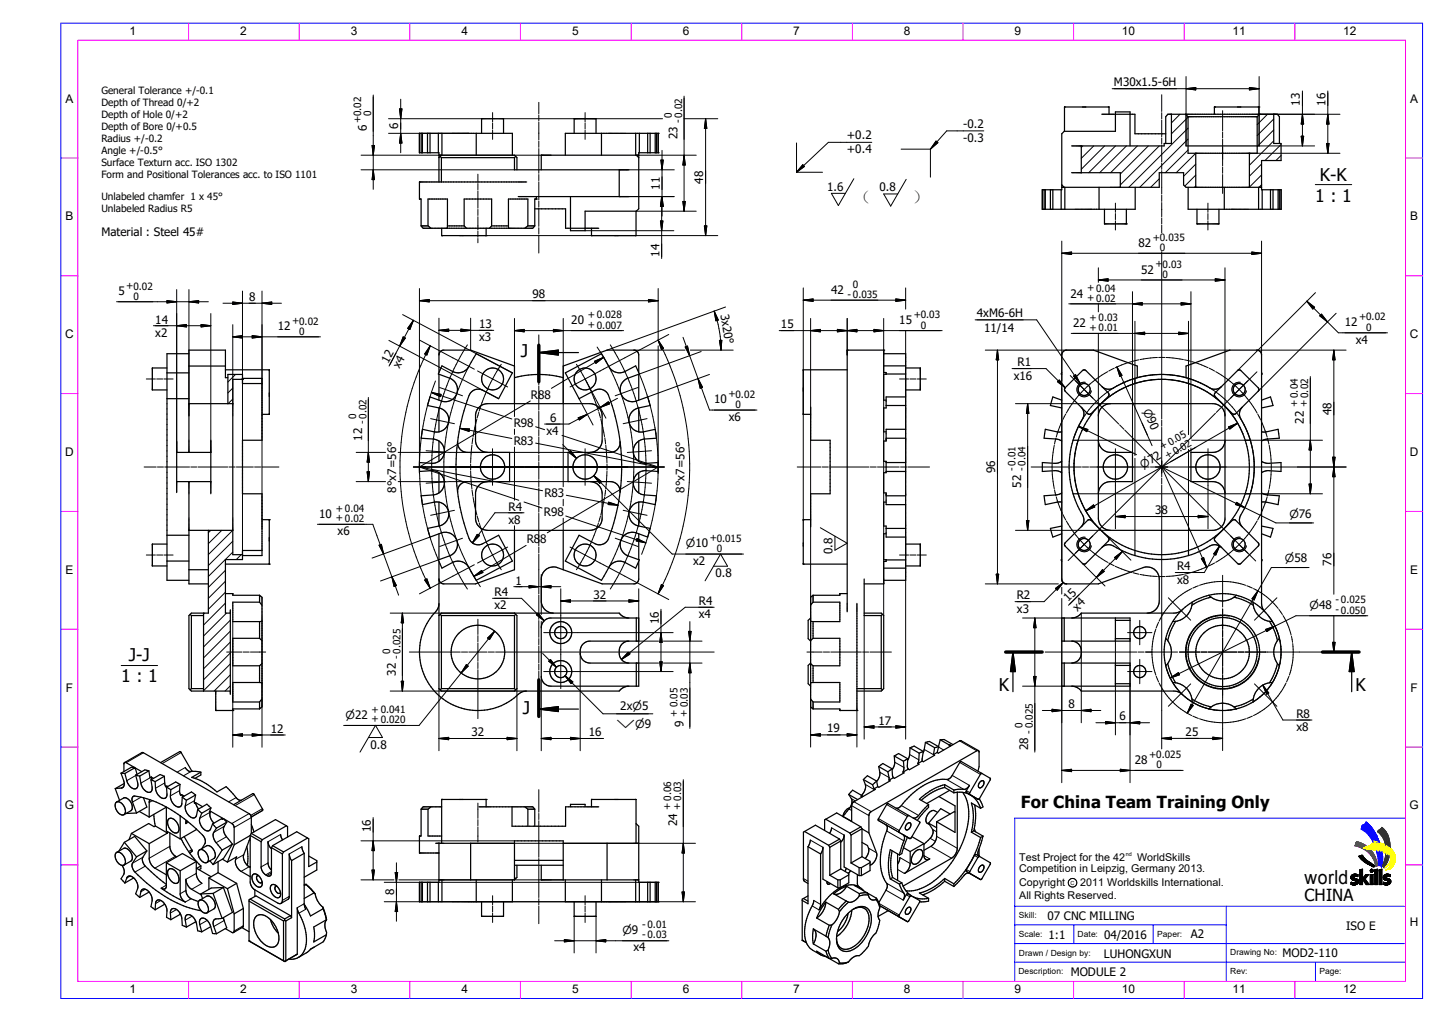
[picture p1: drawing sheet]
<svg xmlns="http://www.w3.org/2000/svg" width="420mm" height="297mm" viewBox="0 0 420 297" stroke-linecap="round" stroke-linejoin="round" font-family="sans-serif">
<defs><g id="words">
<text font-size="5.6" x="378.7" y="256.8">world</text>
<g font-size="5.1">
<text x="383.1" y="52.4">K-K</text>
<text x="381.7" y="58.5">1 : 1</text>
<text x="151.2" y="103.5">J</text>
<text x="37.4" y="192">J-J</text>
<text x="35.2" y="198.1">1 : 1</text>
<text x="289.9" y="200.6">K</text>
<text x="393.4" y="200.6">K</text>
<text x="151.8" y="207.3">J</text>
</g>
<g font-size="4.9">
<text x="247.9" y="58.9">（</text>
<text x="264.8" y="58.9">）</text>
</g>
<g font-size="4.8">
<text x="296.3" y="234.7">For China Team Training Only</text>
<text x="378.7" y="261.5">CHINA</text>
</g>
<g font-size="3.5">
<text x="37.6" y="10.2">1</text>
<text x="69.7" y="10.2">2</text>
<text x="101.8" y="10.2">3</text>
<text x="133.9" y="10.2">4</text>
<text x="166.1" y="10.2">5</text>
<text x="198.2" y="10.2">6</text>
<text x="230.2" y="10.2">7</text>
<text x="262.3" y="10.2">8</text>
<text x="294.5" y="10.2">9</text>
<text x="325.6" y="10.2">10</text>
<text x="357.7" y="10.2">11</text>
<text x="389.8" y="10.2">12</text>
<text x="19" y="29.8">A</text>
<text x="409.3" y="29.8">A</text>
<text x="19" y="64">B</text>
<text x="409.3" y="64">B</text>
<text x="18.9" y="98.2">C</text>
<text x="409.2" y="98.2">C</text>
<text x="18.9" y="132.2">D</text>
<text x="409.2" y="132.2">D</text>
<text x="19" y="166.6">E</text>
<text x="409.3" y="166.6">E</text>
<text x="19.1" y="200.8">F</text>
<text x="409.4" y="200.8">F</text>
<text x="18.8" y="235">G</text>
<text x="409.1" y="235">G</text>
<text x="18.9" y="268.9">H</text>
<text x="409.2" y="268.9">H</text>
<text x="37.6" y="288.4">1</text>
<text x="69.7" y="288.4">2</text>
<text x="101.8" y="288.4">3</text>
<text x="133.9" y="288.4">4</text>
<text x="166.1" y="288.4">5</text>
<text x="198.2" y="288.4">6</text>
<text x="230.3" y="288.4">7</text>
<text x="262.3" y="288.4">8</text>
<text x="294.5" y="288.4">9</text>
<text x="325.6" y="288.4">10</text>
<text x="357.7" y="288.4">11</text>
<text x="389.8" y="288.4">12</text>
</g>
<g font-size="3.4">
<text x="323.3" y="25.1">M30x1.5-6H</text>
<text x="377.3" y="30.7" transform="rotate(-90 377.3 30.7)">13</text>
<text x="384.7" y="30.7" transform="rotate(-90 384.7 30.7)">16</text>
<text x="106.5" y="38.1" transform="rotate(-90 106.5 38.1)">6</text>
<text x="115.6" y="37.5" transform="rotate(-90 115.6 37.5)">6</text>
<text x="196.7" y="40.5" transform="rotate(-90 196.7 40.5)">23</text>
<text x="245.8" y="40.4">+0.2</text>
<text x="279.6" y="37.1">-0.2</text>
<text x="279.6" y="41.2">-0.3</text>
<text x="245.8" y="44.5">+0.4</text>
<text x="204.1" y="53.3" transform="rotate(-90 204.1 53.3)">48</text>
<text x="191.6" y="55.1" transform="rotate(-90 191.6 55.1)">11</text>
<text x="240.1" y="55.4">1.6</text>
<text x="255.3" y="55.6">0.8</text>
<text x="29.4" y="68.4">Material : Steel 45#</text>
<text x="330.4" y="71.7">82</text>
<text x="191.4" y="74.5" transform="rotate(-90 191.4 74.5)">14</text>
<text x="331.2" y="79.4">52</text>
<text x="34.4" y="85.7">5</text>
<text x="72.3" y="87.3">8</text>
<text x="154.6" y="86.6">98</text>
<text x="241.2" y="85.3">42</text>
<text x="310.7" y="86.4">24</text>
<text x="45.1" y="93.9">14</text>
<text x="80.6" y="95.9">12</text>
<text x="139.1" y="95.3">13</text>
<text x="165.8" y="94.1">20</text>
<text x="209.1" y="91.4" transform="rotate(80 209.1 91.4)">3x20°</text>
<text x="226.7" y="95.3">15</text>
<text x="261" y="94.1">15</text>
<text x="283.5" y="92.2">4xM6-6H</text>
<text x="311.4" y="95">22</text>
<text x="390.3" y="94.7">12</text>
<text x="45.1" y="97.7">x2</text>
<text x="139.1" y="99.1">x3</text>
<text x="285.7" y="96.3">11/14</text>
<text x="393.5" y="99.7">x4</text>
<text x="112.6" y="105.5" transform="rotate(-62 112.6 105.5)">12</text>
<text x="115.9" y="107.3" transform="rotate(-62 115.9 107.3)">x4</text>
<text x="295.3" y="106.4">R1</text>
<text x="294.3" y="110.2">x16</text>
<text x="154.1" y="115.8">R88</text>
<text x="207.3" y="117.1">10</text>
<text x="149.1" y="124">R98</text>
<text x="159.7" y="122.5">6</text>
<text x="211.5" y="122.3">x6</text>
<text x="378.5" y="123" transform="rotate(-90 378.5 123)">22</text>
<text x="386.4" y="120.5" transform="rotate(-90 386.4 120.5)">48</text>
<text x="105.1" y="128" transform="rotate(-90 105.1 128)">12</text>
<text x="149.1" y="129.2">R83</text>
<text x="158.6" y="126.2">x4</text>
<text x="288.8" y="137.5" transform="rotate(-90 288.8 137.5)">96</text>
<text x="115" y="143" transform="rotate(-90 115 143)">8°x7=56°</text>
<text x="198.7" y="143" transform="rotate(-90 198.7 143)">8°x7=56°</text>
<text x="296.4" y="141.6" transform="rotate(-90 296.4 141.6)">52</text>
<text x="147.6" y="148.3">R4</text>
<text x="157.9" y="149.9">R98</text>
<text x="158" y="144.4">R83</text>
<text x="335.3" y="149.3">38</text>
<text x="92.7" y="150.3">10</text>
<text x="98" y="155.4">x6</text>
<text x="147.6" y="152.1">x8</text>
<text x="152.9" y="157.7">R88</text>
<text x="241.6" y="161" transform="rotate(-90 241.6 161)">0.8</text>
<text x="201.2" y="164">x2</text>
<text x="207.7" y="167.6">0.8</text>
<text x="341.6" y="165.6">R4</text>
<text x="386.5" y="164.3" transform="rotate(-90 386.5 164.3)">76</text>
<text x="143.5" y="173.1">R4</text>
<text x="149.6" y="169.7">1</text>
<text x="172.3" y="173.8">32</text>
<text x="341.6" y="169.4">x8</text>
<text x="143.5" y="176.9">x2</text>
<text x="202.8" y="175.7">R4</text>
<text x="202.8" y="179.4">x4</text>
<text x="295.1" y="174">R2</text>
<text x="295.1" y="177.8">x3</text>
<text x="310.1" y="174.9" transform="rotate(-45 310.1 174.9)">15</text>
<text x="312.7" y="177.5" transform="rotate(-45 312.7 177.5)">x4</text>
<text x="191.2" y="181.1" transform="rotate(-90 191.2 181.1)">16</text>
<text x="114.9" y="196.1" transform="rotate(-90 114.9 196.1)">32</text>
<text x="180" y="206">2xn5</text>
<text x="310.1" y="205.6">8</text>
<text x="324.9" y="209.1">6</text>
<text x="376.3" y="208.4">R8</text>
<text x="78.6" y="212.8">12</text>
<text x="136.9" y="213.7">32</text>
<text x="170.9" y="213.7">16</text>
<text x="198.4" y="210.9" transform="rotate(-90 198.4 210.9)">9</text>
<text x="240.1" y="212.6">19</text>
<text x="255" y="210.4">17</text>
<text x="344.1" y="213.7">25</text>
<text x="376.3" y="212.2">x8</text>
<text x="107.5" y="217.3">0.8</text>
<text x="298.5" y="217.8" transform="rotate(-90 298.5 217.8)">28</text>
<text x="329.4" y="221.8">28</text>
<text x="196.5" y="239.9" transform="rotate(-90 196.5 239.9)">24</text>
<text x="107.7" y="241.6" transform="rotate(-90 107.7 241.6)">16</text>
<text x="114.4" y="259.9" transform="rotate(-90 114.4 259.9)">8</text>
<text x="304.1" y="267.1">07 CNC MILLING</text>
<text x="304.3" y="272.5">1:1</text>
<text x="320.5" y="272.5">04/2016</text>
<text x="345.6" y="272.5">A2</text>
<text x="390.7" y="270.1">ISO E</text>
<text x="183.9" y="276.2">x4</text>
<text x="320.4" y="278">LUHONGXUN</text>
<text x="372.3" y="277.8">MOD2-110</text>
<text x="310.8" y="283.4">MODULE 2</text>
</g>
<g font-size="3.2">
<text x="331.7" y="119.2" transform="rotate(66 331.7 119.2)">n90</text>
<text x="331.7" y="136.1" transform="rotate(-30 331.7 136.1)">n72</text>
<text x="374.2" y="150.3">n76</text>
<text x="199.1" y="158.9">n10</text>
<text x="372.9" y="163.2">n58</text>
<text x="380.1" y="176.9">n48</text>
<text x="100.3" y="208.8">n22</text>
<text x="179" y="211.5">wn9</text>
<text x="180.7" y="271.2">n9</text>
</g>
<g font-size="3.1">
<text x="295.8" y="249.9">Test Project for the 42</text>
<text x="330" y="249.9">WorldSkills</text>
<text x="295.8" y="257.2">Copyright</text>
<text x="295.8" y="253.3">Competition in Leipzig, Germany 2013.</text>
<text x="313.5" y="257.2">2011 Worldskills International.</text>
<text x="295.8" y="261.1">All Rights Reserved.</text>
</g>
<g font-size="2.9">
<text x="29.4" y="27.2">General Tolerance +/-0.1</text>
<text x="29.4" y="30.7">Depth of Thread 0/+2</text>
<text x="29.4" y="34.2">Depth of Hole 0/+2</text>
<text x="104.7" y="35.9" transform="rotate(-90 104.7 35.9)">+0.02</text>
<text x="107.7" y="33.8" transform="rotate(-90 107.7 33.8)">0</text>
<text x="195" y="34.1" transform="rotate(-90 195 34.1)">0</text>
<text x="197.8" y="35.7" transform="rotate(-90 197.8 35.7)">- 0.02</text>
<text x="29.4" y="37.7">Depth of Bore 0/+0.5</text>
<text x="29.4" y="41.2">Radius +/-0.2</text>
<text x="29.4" y="44.7">Angle +/-0.5°</text>
<text x="29.4" y="48.2">Surface Texturn acc. ISO 1302</text>
<text x="29.4" y="51.6">Form and Positional Tolerances acc. to ISO 1101</text>
<text x="29.4" y="58.1">Unlabeled chamfer 1 x 45°</text>
<text x="29.4" y="61.6">Unlabeled Radius R5</text>
<text x="334.6" y="69.9">+0.035</text>
<text x="335.4" y="77.6">+</text>
<text x="336.6" y="72.9">0</text>
<text x="337.4" y="77.7">0.03</text>
<text x="36.7" y="83.9">+0.02</text>
<text x="247.6" y="83.6">0</text>
<text x="337.5" y="80.7">0</text>
<text x="38.7" y="87">0</text>
<text x="246" y="86.4">- 0.035</text>
<text x="315.5" y="87.4">+ 0.02</text>
<text x="315.5" y="84.5">+ 0.04</text>
<text x="84.8" y="94.1">+0.02</text>
<text x="170.6" y="95.2">+ 0.007</text>
<text x="170.6" y="92.3">+ 0.028</text>
<text x="265.2" y="92.3">+0.03</text>
<text x="267.3" y="95.4">0</text>
<text x="316.2" y="96">+ 0.01</text>
<text x="316.2" y="93.1">+ 0.03</text>
<text x="394.5" y="92.9">+0.02</text>
<text x="396.5" y="96">0</text>
<text x="86.8" y="97.2">0</text>
<text x="211.5" y="115.3">+0.02</text>
<text x="213.5" y="118.4">0</text>
<text x="376.6" y="118.2" transform="rotate(-90 376.6 118.2)">+ 0.04</text>
<text x="379.4" y="118.2" transform="rotate(-90 379.4 118.2)">+ 0.02</text>
<text x="103.3" y="121.6" transform="rotate(-90 103.3 121.6)">0</text>
<text x="106.2" y="123.2" transform="rotate(-90 106.2 123.2)">- 0.02</text>
<text x="337.3" y="130.7" transform="rotate(-30 337.3 130.7)">+ 0.05</text>
<text x="294.6" y="136.8" transform="rotate(-90 294.6 136.8)">- 0.01</text>
<text x="297.5" y="136.8" transform="rotate(-90 297.5 136.8)">- 0.04</text>
<text x="338.8" y="133.1" transform="rotate(-30 338.8 133.1)">+ 0.02</text>
<text x="97.5" y="148.5">+ 0.04</text>
<text x="97.5" y="151.3">+ 0.02</text>
<text x="206" y="157.1">+0.015</text>
<text x="208" y="160.2">0</text>
<text x="387.6" y="178.1">- 0.050</text>
<text x="387.6" y="175">- 0.025</text>
<text x="113.2" y="189.7" transform="rotate(-90 113.2 189.7)">0</text>
<text x="116.1" y="191.3" transform="rotate(-90 116.1 191.3)">- 0.025</text>
<text x="107.8" y="209.8">+ 0.020</text>
<text x="107.8" y="206.9">+ 0.041</text>
<text x="196.6" y="208" transform="rotate(-90 196.6 208)">+ 0.05</text>
<text x="199.4" y="208" transform="rotate(-90 199.4 208)">+ 0.03</text>
<text x="296.8" y="211.5" transform="rotate(-90 296.8 211.5)">0</text>
<text x="299.6" y="213" transform="rotate(-90 299.6 213)">- 0.025</text>
<text x="333.6" y="220">+0.025</text>
<text x="335.6" y="223.1">0</text>
<text x="194.7" y="235.2" transform="rotate(-90 194.7 235.2)">+ 0.06</text>
<text x="197.5" y="235.2" transform="rotate(-90 197.5 235.2)">+ 0.03</text>
<text x="186.4" y="269.4">- 0.01</text>
<text x="186.4" y="272.3">- 0.03</text>
</g>
<g font-size="2.5">
<text x="295.7" y="266.6">Skill:</text>
<text x="295.7" y="272">Scale:</text>
<text x="312.8" y="272">Date:</text>
<text x="335.9" y="272">Paper:</text>
<text x="295.7" y="277.5">Drawn / Design by:</text>
<text x="357.1" y="277.4">Drawing No:</text>
<text x="295.6" y="282.8">Description:</text>
<text x="357.1" y="282.8">Rev:</text>
<text x="382.9" y="282.8">Page:</text>
</g>
<g font-size="1.6">
<text x="326.7" y="248.4">nd</text>
<text x="310.7" y="256.9">C</text>
</g>
</g></defs>
<g fill="none" stroke="#000" stroke-width=".36">
<path d="M122.3 38.7v5.6M122.6 38.7v5.6M124.1 38.7v5.6M124.8 38.7v5.6M127.2 38.7v5.6M128.3 38.7v6.4M138.2 38.7v6.4M139.8 38.7v-4.2h6.4v4.2M166.6 38.7v-4.2h6.4v4.2M174.6 38.7v6.4M184.5 38.7v6.4M185.6 38.7v5.6"/>
<path d="M188 38.7v5.6M188.7 38.7v5.6M190.2 38.7v5.6M190.5 38.7v5.6M319.8 33.2h9.6v5.6h9M321.9 33.2v-2.1h-12.9v7M340 33.2v8.5h-2.1v.7h-26.9M344.1 33.2l.7 .7M344.8 33.9v10.6h20.1v-10.6M344.8 33.9h20.1M352.5 33.2v-2.1h12.9v2.1M365.6 33.2l-.7 .7"/>
<path d="M369.7 33.2v8.5h2.1v4.9h-5.6v8.5h5.6v5.7h-26.9v-6.4M127.4 45.1h21.9l.4 .3M127.8 45.4l-.4 .4M127.8 45.4l.3 .4M128.1 45.8v7M128.1 45.1l-.3 .3M128.1 45.8h21.2M148.7 45.1v-6.4h-27v5.6h5.7v8.5M149.3 45.8v3.5h33.2M149.7 45.4l.3 .4v3.5M149.7 45.4l-.4 .4M150.4 57.1h32.1"/>
<path d="M152.9 52.8h-31.2v5h.5v7.8M155.7 57.1v.7h-.5v7.8M164.1 45.1v-6.4h26.9v5.6h-5.6v16.3l-.7 .7h-14.9v5.7h-4.2v-9.9M179.7 49.3v7.8M184.7 45.1l.7 .7M185.4 45.1h-28.3v4.2M303 55.1v5.7M303.4 55.1v5.7M304.9 55.1v5.7M305.6 55.1v5.7M308 55.1v5.7M308.2 54.4h28.3v-4.3h7v3.6l.7 .7h22"/>
<path d="M308.2 53.7l.7 .7M309.1 54.4v6.4M311 50.1h14.2v4.3M313.8 42.4v7.7M319 54.4v6.4M328 42.4v-9.9h-4.3v5.6h-14.8l-.7 .7v16.3h-5.7v5.7h27v-6.4M338.4 41.7v-7.8l.5-.7h31.9l.5 .7v7.8M344.2 42.4h21.3M347.1 44.5v9.9M355.3 54.4v6.4M362.6 44.5v9.9M365.3 54.4v6.4"/>
<path d="M366.2 53.7l-.7 .7M366.3 55.1v5.7M368.8 55.1v5.7M369.5 55.1v5.7M371 55.1v5.7M371.3 55.1v5.7M122.2 65.6l.6 .7h31.8l.6-.7M122.2 65.6h2M124.2 65.6v-7.8h5.7l-.1 8.5M124.2 65.6l.9 .7M128.2 66.3v2.1h12.9v-2.1M129.9 65.6h4.8"/>
<path d="M134.7 65.6v-7.8h8v7.8M134.7 65.6l.7 .7M142.7 65.6l-.7 .7M142.7 65.6h4.9M153.2 65.6v-7.8h-5.6v8.5M153.2 65.6l-.9 .7M153.2 65.6h2M155.2 60.6h9v5.7h9.6M184.6 61.3v7.1h-12.9v-2.1M320.6 60.8v4.2h6.3v-4.2M347.4 60.8v4.2h6.4v-4.2M48.5 106.8h-4.3v6.4h4.3"/>
<path d="M48.5 115.7h6.3M48.5 108.3h6.3M54.8 117.2h12.8M54.8 102.7h-6.3v65.8h6.3M54.8 106.3h10.6M65.4 107.4h12.8v12.9h-2.2M66.1 109.7h-.7v-8h-10.6v29.6M70.4 109.9h5.6v17.9h-5.6v15.6h5.6v17.9h-5.6M70.4 110.1h-2.8v50.9h2.8M76 111.4h-5.6v-2.7h-4.3v8.5M127.4 108.2v-5.2a1.47 1.47 0 0 1 1.2-1.3h8l12.7 4.6v10.9M127.4 108.7v7.5"/>
<path d="M127.4 118.4v7M128.3 106.2l3 1.6a3.6 3.6 0 0 0 4.8-1.4l2.1-3.7 10.5 5.6-4 7.4-4.6-2.4a2.83 2.83 0 0 0-4 1.5 58.1 58.1 0 0 0 .4 42.2 2.81 2.81 0 0 0 3.6 .8l4.6-2.4 4 7.5-10.5 5.6-2.3-4a3.6 3.6 0 0 0-4.6-1.2l-3 1.7-1.1-2.4 3.3-1.2a3.5 3.5 0 0 0 2.1-4.5 3.5 3.5 0 0 0-4.6-2.2l-3.2 1.2-.7-2.5 3.4-.7a3.5 3.5 0 0 0 2.7-4.2 3.5 3.5 0 0 0-4.2-2.7l-3.4 .7-.3-2.6 3.4-.2a3.5 3.5 0 0 0 3.3-3.8 3.5 3.5 0 0 0-3.8-3.2l-3.4 .2-.1-1.3 .1-1.3 3.4 .2a3.5 3.5 0 0 0 3.8-3.3 3.5 3.5 0 0 0-3.3-3.7l-3.4-.3 .3-2.6 3.4 .8a3.5 3.5 0 0 0 4.2-2.8 3.5 3.5 0 0 0-2.7-4.2l-3.4-.7 .7-2.5 3.2 1.2a3.5 3.5 0 0 0 4.6-2.1 3.5 3.5 0 0 0-2.1-4.5l-3.3-1.2zM149.3 109.7a27.1 27.1 0 0 1 14.2 0M156.4 102.4h11.5M156.4 102.4l5.7-.7v1.4zM185.4 108.2v-5.2a1.47 1.47 0 0 0-1.2-1.3h-8l-12.7 4.6v10.9M185.4 108.7v7.5M185.4 118.4v7M235.3 118.2v9.6h5.6v15.6h-5.6v9.6M245.9 107.4h-12.8v12.9h2.2M256.5 102.7h6.4v65.8h-6.4M256.5 106.2h6.4"/>
<path d="M257.2 116.2h-.7v-7.5h.7v-.5h-.7v-6.5h-10.6v75.9M257.2 108.6h5.7M257.2 117.7h5.7M262.9 115.2h-5.7v3.2h-.7v7h.7M262.9 106.8h4.2v6.4h-4.2M308.2 116.2l-2.6-1-.7 2.5 3.3 .7M308.2 108.2l-.2 .4 .2 .1M309.2 112.6l5-5 .7-.2 6.8 6.7 .2 .6-.2 .4-5 5-.6 .2-.4-.2-6.5-6.5-.2-.4zM313.8 118.2a3.1 3.1 0 0 1-.1 4.3l-1.3 2.6-.9 2.7M319.7 118.4a3.6 3.6 0 0 1 2.6-1.2h29.7a3.6 3.6 0 0 1 3.5 3.2v30.4a3.6 3.6 0 0 1-3.5 3.2h-29.7a3.5 3.5 0 0 1-3.5-3.6v-29.7l.3-1.4zM329.4 109.9a26.9 26.9 0 0 1 15.6 0M329.4 109.9l-2.7 .9-2.6 1.3a3.1 3.1 0 0 1-4.3 .1"/>
<path d="M329.4 111.4a25.3 25.3 0 0 0-16.4 16.4M329.4 109.9v1.5M329.4 111.4a25 25 0 0 1 15.6 0M330.1 109.7v-3.4l-12.7-4.6h-8.1a1.46 1.46 0 0 0-1.1 1.3v65.1a1.41 1.41 0 0 0 1.4 1.4h9.2l12.9-4.7a3.5 3.5 0 0 1 4.8 3.3v6.4a3.5 3.5 0 0 1-3.6 3.5M344.2 109.7v-3.4l12.8-4.6h8a1.46 1.46 0 0 1 1.2 1.3v72.2l.1 1.1 .6 1M345 109.9l2.7 .9 2.6 1.3a3.1 3.1 0 0 0 4.3 .1M345 111.4a25.4 25.4 0 0 1 16.4 16.4M345 109.9v1.5M352.7 114.1l6.9-6.7 .6 .2 5 5 .2 .4-.2 .6-6.9 6.7-.6-.2-5-5-.2-.4zM360.6 118.2a3.1 3.1 0 0 0 0 4.3l1.7 3.5 .6 1.8M366.2 108.2l.1 .4-.1 .1M366.2 116.2l2.6-1 .7 2.5-3.3 .7"/>
<path d="M51.3 139.8h9.9M51.3 131.3h9.9M51.3 128.1v14.9M54.8 139.8v29.7h5.7M61.2 127.8v15.6M127.4 128v5.9M127.4 137.2v5.9M132.8 128.1a2.84 2.84 0 0 0 2.8 3.2h12.3v8.5h-12.3a2.84 2.84 0 0 0-2.8 3.2M141.6 139.8a3.5 3.5 0 0 0-3.6 3.2v7.8a3.6 3.6 0 0 0 3.6 3.2h29.6a3.5 3.5 0 0 0 3.6-3.6v-7a3.5 3.5 0 0 0-3.6-3.6M141.6 131.3a3.6 3.6 0 0 1-3.6-3.1v-7.8a3.6 3.6 0 0 1 3.6-3.2h29.6a3.5 3.5 0 0 1 3.6 3.5v7.1a3.5 3.5 0 0 1-3.6 3.5M180 128.1a2.84 2.84 0 0 1-2.8 3.2h-12.3v8.5h12.3a2.84 2.84 0 0 1 2.8 3.2M185.4 128v5.9"/>
<path d="M185.4 137.2v5.9M185.4 134a3.5 3.5 0 0 1-1.5-3.9 3.5 3.5 0 0 1 3.2-2.6l3.4-.3-.1-1.3-.2-1.3-3.4 .8a3.5 3.5 0 0 1-4.2-2.8 3.5 3.5 0 0 1 2.7-4.2l3.4-.7-.3-1.2-.4-1.3-3.2 1.2a3.5 3.5 0 0 1-4.6-2.1 3.5 3.5 0 0 1 2.1-4.5l3.3-1.2-1.1-2.4-3 1.6a3.6 3.6 0 0 1-4.8-1.4l-2.1-3.7-10.5 5.6 4 7.4 4.6-2.4a2.81 2.81 0 0 1 3.9 1.5 57.9 57.9 0 0 1-.3 42.2 2.84 2.84 0 0 1-3.6 .8l-4.6-2.4-4 7.5 10.5 5.6 2.1-3.7a3.5 3.5 0 0 1 4.8-1.5l3 1.7 1.1-2.4-3.3-1.2a3.5 3.5 0 0 1-2.1-4.5 3.5 3.5 0 0 1 4.6-2.2l3.2 1.2 .4-1.2 .3-1.3-3.4-.7a3.5 3.5 0 0 1-2.7-4.2 3.5 3.5 0 0 1 4.2-2.7l3.4 .7 .2-1.3 .1-1.3-3.4-.2a3.5 3.5 0 0 1-3.2-2.6 3.5 3.5 0 0 1 1.5-3.9M185.4 134l1.8 .5 3.8-.2v2.6l-3.8-.3-1.8 .6M257.2 127.2h5.7M257.2 134.3h5.7M257.2 136.9h5.7M262.9 124.6h-5.7v3.4h-.7v5.9h.7v3.3h-.7v5.9h.7v3.4h5.7M308.2 133.9l-1.8 .6-3.9-.2v2.6l3.9-.3 1.8 .6M308.2 125.4h-1.4l-3.4-.8-.4 2.6 3.8 .3 1.4 .5M311.5 127.8h1.5M311.5 127.8a26.9 26.9 0 0 0 0 15.6M313 127.8a25.4 25.4 0 0 0 16.4 32"/>
<path d="M318.8 127.8a3.5 3.5 0 0 0 3.5 3.5h6.4v8.5h-6.4a3.5 3.5 0 0 0-3.5 3.6M355.5 128.2a3.6 3.6 0 0 1-3.5 3.1h-6.3v8.5h6.3a3.5 3.5 0 0 1 3.5 3.2M361.4 127.8h1.5M361.4 127.8a25.4 25.4 0 0 1 0 15.6M362.9 127.8a26.9 26.9 0 0 1 0 15.6M366.2 133.9l1.8 .6 3.8-.2v1.3v1.3l-3.8-.3-1.8 .6M366.2 125.4h1.4l3.4-.8 .3 2.6-3.8 .3-1.3 .5M48.5 158h-4.3v6.3h4.3M48.5 155.4h6.3M54.8 154h12.8M60.5 154v24h-5l-.3 .4M76 159.8h-5.6v2.7h-5v15.5h1.5"/>
<path d="M76 150.9h2.2v12.9h-12.8M127.4 145.8v6.9M127.4 155v7.5M149.3 154v11.4l-11.3 4.1h-9.2a1.42 1.42 0 0 1-1.4-1.4M163.5 154v11.4M185.4 145.8v6.9M185.4 155v7.5M235.3 150.9h-2.2v12.9h12.8M257.2 145.8h-.7v6.9h.7v3.2h5.7M257.2 155h-.7v7.5l6.4 .1M257.2 153.4h5.7M257.2 143.9h5.7"/>
<path d="M262.9 158h4.2v6.3h-4.2M308.2 152.7l-3.3 .7 .7 2.5 2.6-.9M308.2 143.1l-1.4 .5-3.8 .3 .4 2.6 3.4-.7h1.4M309.2 157.6l6.5-6.5 .4-.2 .6 .2 5.2 5.4-.2 .6-6.5 6.5-.4 .2-.6-.2-5-5-.2-.4zM311.5 143.4h1.5M311.5 143.4a27.5 27.5 0 0 0 2.8 6.4 2.77 2.77 0 0 1-.5 3.2M319.8 159a3.1 3.1 0 0 1 4.3 0l2.6 1.3 2.7 1M329.4 159.8v1.5M329.4 159.8a25.4 25.4 0 0 0 15.6 0M345 159.8v1.5M352.7 156.1l5-5 .6-.2 6.9 6.7 .2 .6-5.2 5.4-.8 .2-6.7-6.7-.2-.4zM354.5 154.3a25.7 25.7 0 0 1-9.5 5.5"/>
<path d="M354.6 159a3.1 3.1 0 0 0-4.3 0l-3.5 1.7-1.8 .6M361.4 143.4h1.5M361.4 143.4a25.5 25.5 0 0 1-5.5 9.5M362.9 143.4l-.6 1.8-1.7 3.5a3.1 3.1 0 0 0 0 4.3M366.2 143.1l1.3 .5 3.8 .3-.3 2.6-3.4-.7h-1.4M366.2 152.7l3.3 .7-.7 2.5-2.6-.9M48.5 162.9h6.3M54.8 165.4h5.7M55.2 178.4l-.4 .3v21.2l.4 .4M55.2 178.4l.3 .3M55.5 178.7h3.6M55.5 178.7v21.2"/>
<path d="M59.1 178v22.6M65.4 172.3h2.2v.5h7.7M66.9 177v24.6M75.3 174.8h-7.7v5.7h7.7M75.3 172.8l.7 .6v31.8l-.7 .6M75.3 174.8l.7 .9M75.3 172.8v2M127.4 163v36.9l.4 .4M127.4 175.2a4 4 0 0 1-1.5 3 17 17 0 0 0 1.4 23.7 17 17 0 0 0 23.7-.8l1.9-.5M127.8 178.4l.3 .3M127.8 178.4l-.4 .3M127.8 178.4l.3-.4h51.6a3.5 3.5 0 0 0 2.8 1.4"/>
<path d="M128.1 178.7v21.2M128.1 178.7h21.2M149.3 178l.4 .4M149.3 178.7v21.2M149.7 178.4l-.4 .3M149.7 178.4l.3 .3v21.2l-.3 .4M163.5 165.4l-2-.7a3.5 3.5 0 0 0-4.4 3.4v6.4a3.5 3.5 0 0 0 3.5 3.5M184.7 179.4v6.7M185.4 163v5.1a1.42 1.42 0 0 1-1.4 1.4h-9.2l-11.3-4.1M235.3 179.4l-.7 .7v5.3l.7 .7M236 174.8h7.8v5.7h-7.8M236 174.8l-.7 .9"/>
<path d="M236 172.8l-.7 .6v31.8l.7 .6M236 172.8v2M245.9 172.3h-2.1v.5h-7.8M248.7 175.2v31.1h-4.9v-.5h-7.8M250.8 168.1v10.6h5M250.8 178h5l.3 .4M255.8 178.7v21.2M256.1 178.4l.4 .3v21.2l-.4 .4M256.1 178.4l-.3 .3M256.5 165h6.4M257.2 162.5v.5h-.7v6.5h-5.7M308.2 179.4h19.8v6.7h-19.8z"/>
<path d="M308.2 162.5l-.2 .1 .2 .4M308.9 179.4v6.7M323.7 179.4v6.7M329.4 161.3a26.9 26.9 0 0 0 15.6 0M343.2 177l-1 .7-1.5 .3h-26.9a3.5 3.5 0 0 1-2.8 1.4M345.9 175.7a5.7 5.7 0 0 1-4.7 4.7M346 174.8a17 17 0 0 0-5.6 5.7M346 174.8l-.1 .9M350.9 172.8a16.8 16.8 0 0 1 8 0M350.9 172.8l.6 .6M350.9 172.8l-2.9 1-2 1M351.5 173.4a5.7 5.7 0 0 0 6.7 0"/>
<path d="M351.5 173.4a16.2 16.2 0 0 0-5.6 2.3M358.2 173.4a16.1 16.1 0 0 1 5.6 2.3M358.9 172.8l-.7 .6M358.9 172.8l2.8 1 2 1M363.7 174.8l3.2 2.5M363.7 174.8a5.7 5.7 0 0 0 4.8 5.6M366.2 162.5l.1 .1-.1 .4M366.9 177.3l2.4 3.2M366.9 177.3l.2 .3M55.5 199.9h3.6M55.5 199.9l-.3 .4M75.3 198.2h-7.7v5.6h7.7"/>
<path d="M75.3 185.3h-7.7v8h7.7M75.3 198.2h.7M75.3 185.3l.7 .7M75.3 180.5v4.8M75.3 193.3v4.9M76 180.4l-.7 .1M76 192.6l-.7 .7M128.1 199.9l-.3 .4M128.1 199.9h21.2M149.3 199.9l.4 .4M157.8 180.4l.8-.7 1-.3h25.8v6.7h-14.2a3.2 3.2 0 0 0-2.8 3.2 3.2 3.2 0 0 0 2.8 3.2h14.2v6.7h-25.5a2.85 2.85 0 0 1-2.8-2.8v-14.1l.2-1.1zM182.5 199.2a3.5 3.5 0 0 0-2.8 1.4h-51.6l-.3-.3"/>
<path d="M182.5 186.1a3.2 3.2 0 0 0-2.8 3.2 3.2 3.2 0 0 0 2.8 3.2M184.7 192.5v6.7M235.3 192.5l-.7 .7v5.3l.7 .7M235.3 180.4l.7 .1M235.3 192.6l.7 .7M236 185.3h7.8v8h-7.8M236 198.2h7.8v5.6h-7.8M236 198.2h-.7M236 185.3l-.7 .7M236 180.5v4.8M236 193.3v4.9M248.7 199.9h7.1"/>
<path d="M255.8 199.9l.3 .4M294 189.3l.7 5.7h-1.4zM294 189.3v11.5M308.2 192.5h19.8v6.7h-19.8zM308.9 192.5v6.7M311 199.2a3.5 3.5 0 0 1 2.8 1.4h26.9l1.1 .2 1 .6M311 186.1a3.2 3.2 0 0 1 2.9 3.2 3.2 3.2 0 0 1-2.9 3.2M323.7 192.5v6.7M323.7 180.1h4.3M323.7 185.4h4.3M323.7 193.2h4.3M323.7 198.5h4.3"/>
<path d="M338.4 185.3a17 17 0 0 0 0 8M338.4 185.3l.5 .7M338.4 193.3l.9 2.9 1.1 2M338.9 192.6l-.5 .7M338.9 186a5.7 5.7 0 0 1 0 6.6M338.9 192.6a16.1 16.1 0 0 0 2.3 5.6M340.4 198.2l2.4 3.1M340.4 198.2h.8M340.4 180.5l-1.1 2-.9 2.8M341.2 198.2a5.6 5.6 0 0 1 4.7 4.7M341.2 180.4l-.8 .1M341.2 180.4a16 16 0 0 0-2.3 5.6"/>
<path d="M368.5 180.4l.8 .1M368.5 198.2a5.7 5.7 0 0 0-4.7 4.7M368.5 180.4l1.4 2.7 .9 2.9M369.3 198.2a16.9 16.9 0 0 1-5.6 5.6M369.3 198.2h-.8M369.3 180.5l1.1 2 .9 2.8M370.8 186a5.7 5.7 0 0 0 0 6.6M370.8 192.6l.5 .7M370.8 192.6a16.1 16.1 0 0 1-2.3 5.6M371.3 185.3a16.8 16.8 0 0 1 0 8M371.3 185.3l-.5 .7M371.3 193.3l-.9 2.9-1.1 2"/>
<path d="M392.3 189.3v11.5M392.3 189.3l.7 5.7h-1.4zM55.2 200.3l.3 .3h11.4M62.6 200.6v5.7h5v-.5h7.7M75.3 203.8v2M76 202.9l-.7 .9M149.7 200.3l-.4 .3M156.4 205.9l5.7-.7v1.4zM156.4 205.9h11.5M235.3 202.9l.7 .9M236 203.8v2M256.1 200.3l-.3 .3h-7.1"/>
<path d="M259.6 219.5l1.2-.7 2.7 1.5M259.6 219.5l.1 2.3-.8 1.7M259.6 219.5l2.6 1.5M264.1 217.1l1.2-.5 2.7 1.6M264.1 217.1l-.2 2.5-.5 1.1M264.1 217.1l2.7 1.6M266.8 218.7l-.4 3M268 218.2l-1.2 .5M268 218.2l-.3 2.8M268.6 215.6l1.2-.3 2.6 1.5M268.6 215.6l-.7 3M268.6 215.6l2.7 1.5"/>
<path d="M270.9 219.1l.4 .2-3.3 1.9-.3-.2M271.3 217.1l-.4 2M272 218.5l-1.1 .6M272.4 216.8l-1.1 .3M272.4 216.8l-.4 1.7M272.9 214.8l1.1-.1 2.6 1.5M272.9 214.8l-.5 2M272.9 214.8l2.7 1.5M275.5 216.4l.4 .2-3.6 2.1-.3-.2M275.6 216.3l-.1 .1M275.8 216.3l.3 .2 2.8-1.5 5.1 2.9M275.8 216.3l-.3 .1"/>
<path d="M275.8 216.3h-.2M284 217.9l.2 .3v4.4l-.4 1.3M284 217.9h-.4l-30.9 17.8-.5 .9v5.2M342.8 201.4l.4 .2M342.8 201.3l3.2 2.5M345.9 202.9l.1 .9M345.9 202.9a16.1 16.1 0 0 0 5.6 2.3M346 203.8l2 1.1 2.9 .9M350.9 205.8a16.9 16.9 0 0 0 8 0M351.5 205.2a5.7 5.7 0 0 1 6.7 0M351.5 205.2l-.6 .6M358.2 205.2l.7 .6"/>
<path d="M363.7 203.8l-2 1.1-2.8 .9M363.8 202.9l-.1 .9M363.8 202.9a16 16 0 0 1-5.6 2.3M33.5 229l1.2 3.4M33.7 233a1.97 1.97 0 0 1 2.6 1.8 1.11 1.11 0 0 1 .1 1.3 1.11 1.11 0 0 1-1.2 .5 2.81 2.81 0 0 1-1.5-3.6zM33.9 232.8l2-1.1a2.52 2.52 0 0 1 2.5 2.6l-.3 1-2.1 1.2M35.1 224.5l1.1 .1M35.1 224.5l.8 2.1a1.41 1.41 0 0 1 .1 1.5 1.41 1.41 0 0 1-1.4 .7l-1.1 .2M36.1 227.5l-2.6 1.5M36.2 221.4l-.2 .3v2.3M36.2 221.4h.3l2.5 1.4M36.2 221.4l4.9-2.9h.5l30.7 17.7 .6 1"/>
<path d="M36.2 224.6l.7 2.3 .6 1.1a1.47 1.47 0 0 0 2.4 .6l.1-.9-.6-2.7M38.9 223l-2.7 1.6M39 222.8h-.9l-3 1.7M39 222.8l-.3 .2h.2M39.3 223l1.8 1M39.3 223l.5 1.8M39.3 223h-.4M39.4 225l1.1 .3M39.6 236l-3 .2M40.4 235.6l2.9 1.6M40.5 225.3l.4 2.1a2.75 2.75 0 0 0 2.7 2.6 1.37 1.37 0 0 0 .5-1.5l-.3-2.1M41.6 231.6l1 2.7-3 1.7"/>
<path d="M43.2 223.8l.3 2 .4-.2M43.2 223.8l-1.2-.3-2.6 1.5M43.2 223.8l-2.7 1.5M43.5 232.2l-.2 .5v4.5M43.5 232.2a39.6 39.6 0 0 1 15.9 11.1l.2 1.3-1 1.8M43.5 232.2a12.6 12.6 0 0 0-4.8-1 1.3 1.3 0 0 0-.2 1.7l1.1 3.1M43.8 226.4l1.2 .5M43.9 225.6l.2 .7M43.9 225.6l.7 .4M44.7 236.5l.4 3.3M45 226.9l.1 2a2.9 2.9 0 0 0 2.8 2.9l.5-.8-.1-2.4M45.1 239.8l-.4 .2-1.5-.9-5 2.9"/>
<path d="M45.1 239.8l3.5 2.1M46.6 221.4l5.7-3.2 3.4 5.8M47.7 225.4l.2 2.5 .2 .5 .3-.2M47.7 225.4l-1.2-.5-2.7 1.5M47.7 225.4l-2.7 1.5M48.3 234.3v7l4 2.3M48.3 234.3l-5 2.9M48.3 228.6l1.3 .7M48.4 228.2l.1 .3M48.4 228.2l.3 .2M48.9 237.8a1.77 1.77 0 0 1 2.6 1.2l.1 .3a1.65 1.65 0 0 1-.5 2.6 3 3 0 0 1-2.2-4.1zM49.6 229.3l-.1 1.8a2.93 2.93 0 0 0 2.7 3.1l.6-.7 .1-2.1"/>
<path d="M52.2 227.7l-.1 2.4 .3 .8 .3-.2M52.2 227.7l-1.2-.7-2.7 1.6M52.2 227.7l-2.6 1.6M52.3 236.8v6.8M52.7 230.7l.4 .6M52.7 230.7l.8 .4M52.9 231.4l1.2 .9M53.8 222.8l.1 .3a1.74 1.74 0 0 0 2 .9l2.4 .2M53.9 238.1v1l.3-.8M54.1 232.3l-.3 1.7a3.1 3.1 0 0 0 2.5 3.5l.6-.4 .5-2.1M56.8 233l2 1.2M56.8 233l.8 1.9"/>
<path d="M56.8 230.8l-.4 2.4 .4-.2M56.8 230.8l-1.2-.9-2.7 1.5M56.8 230.8l-2.7 1.5M57.4 235l1.1 1.1M58.3 224.2l-2.7 1.5a16.3 16.3 0 0 1 7.4 4.2l2.6-1.5 2 2a3.6 3.6 0 0 0 2.1 2l.4-.1M58.3 224.2v.8l-1.7 1M58.5 236.1l-.5 1.4a2.98 2.98 0 0 0 2.6 3.7l.5-.5 .6-1.5M61.1 235.5l3.5 2.1-.2 .1M61.1 235.5a3.1 3.1 0 0 0 1 3.5M61.2 234.6l-.4 1.1 .3-.2M61.2 234.6l-1.2-1.1-2.6 1.5M61.2 234.6l-2.7 1.5"/>
<path d="M61.7 239.2l1.1 1.2M64.9 237.7l2.4 1.4 .6 .8 .1 5.4M64.9 237.7l.9 1M64.9 237.7l-.4 .2-.2-.2-2.6 1.5M65.8 238.7l-.8 1.2a2.89 2.89 0 0 0 .7 3l1.8 2.2M65.8 238.7l-3 1.7M67.8 233.6l5.8-3.1 2.7 4.7-3.4 2M72.9 237.2v4.8M72.9 239.4l.8 2.2M73 237.2h-.1M83.1 239.8l.4 .2v3M83.1 239.8l-3.1-1.8-7.1 4"/>
<path d="M83.1 239.8l-7 4M122.2 234.9v7.8h-.5v5h5.7M122.2 234.9h2M124.2 234.9v7.8h4M125.1 234.2l-.9 .7M128.2 234.2h-5.4l-.6 .7M139 234.2h15.6l.6 .7M141.1 234.2v-2.1h-12.9v12.7M148.6 234.2v5.7h15.6v-5.7h9.6M152.3 234.2l.9 .7M153.2 234.9v5M153.2 234.9h2"/>
<path d="M155.2 234.9v5M165.6 234.2v-.7h4.2v.7M171.7 234.2v-2.1h12.9v12.7M184.6 239.2l.8 .7v16.3h5.6v5.6h-26.9v-6.3M239.7 237.9l7 4M239.7 237.9l3.1-1.9 7.1 4.1M239.7 237.9l-.4 .1v3.1M244.7 237v.1M244.7 237l2.5 1.5M246.3 230.7l1.2-1.3 2.6 1.6M246.3 230.7l.9 1.4 .1 .9a4.6 4.6 0 0 1-1.5 2.6l-1.1 1.4M246.3 230.7l2.6 1.4"/>
<path d="M246.7 234.6a2.99 2.99 0 0 0-2 2.5M249.9 231.2l.4 .2-2.6 1.4-.4 .6-.1 5.1M250.1 231l-.2 .2M250.1 231h.1M250.2 231l-.3 .2M250.6 226.3l1.2-1.1 2.6 1.6M250.6 226.3l.6 1.6a3.5 3.5 0 0 1-1.2 3M250.6 226.3l2.7 1.5M253.3 227.8l.4 1.2M253.7 229l.4 .2-3.6 2-.3-.2M254.4 226.8l-1.1 1M254.4 226.8l.4 1.6"/>
<path d="M254.8 228.4l-1.1 .6M255 222.6l1.2-.9 2.7 1.5M255 222.6l.4 2.4-.9 1.9M255 222.6l2.7 1.5M257.7 224.1l.3 2.4M258 226.5l.4 .2-3.3 1.9-.3-.2M258.9 223.2l-1.2 .9M258.9 223.2l.2 2 .2 .6M259.3 225.8l-1.3 .7M262.1 224.2l.3 .2-2.8 1.6-.3-.2M262.2 221l.2 2.1-.3 1.1M263.4 239.1a.63 .63 0 0 1 .9-.1 .63 .63 0 0 1 0 .9l-.1 .2a.86 .86 0 0 1-1.4 .6 1.74 1.74 0 0 1 .6-1.6z"/>
<path d="M263.5 220.3l-1.3 .7M263.5 220.3l-.2 2.2 .3 .8M263.6 223.3l-1.5 .9M263.8 236.8l-.5 .2-2.4 4.5 3.2 2M266.4 221.7l.3 .2-2.7 1.6-.4-.2M267.7 221l-1.3 .7M269.5 233.6l-2.4 2.6a2.08 2.08 0 0 1-1.9 1.3h-.2M269.5 233.6v.8l-3.3 3.8M269.5 239l1.3 2v1a6 6 0 0 1-2.6 3.1M269.5 239l2.4 1.3M271.9 238.6v4.2a3.8 3.8 0 0 1-1.7 2.9l-2 1.2M272.1 235.9l-.8-.5a2.48 2.48 0 0 0-2.6 2.6l.2 .8 .9 .6"/>
<path d="M272.5 231.2l4.7 2.8v7.7l-5.3-3.1M274.2 227.8l2.7 1.6M274.2 227.8v.8M274.2 228.6l2.7 1.6M274.2 227.8a16.1 16.1 0 0 0-7.3 4.3l2.6 1.5M274.2 228.6a15.2 15.2 0 0 0-6.8 3.8M275.6 229.5l-6.6 3.8M275.8 236.3l-2.8-1.5-3.5 4.2M276.9 229.4l2.4-.3a1.91 1.91 0 0 0 2.1-1.1l-1 1.9 1.3 .9M276.9 229.4v.8M277.2 235.7l-.2-.1-5.1 3M277.8 230v16.3a3.6 3.6 0 0 1-1.6 2.9l-14.1 8.1"/>
<path d="M279 221.1l-.4 .3-2.4 4a1.73 1.73 0 0 1-1.4 .9 14.8 14.8 0 0 0-11.6 5.7l-1.6 1.9a1.54 1.54 0 0 1-1.5 .7M279 221.1h.1M279 221.1l8.5 5-3.3 5.8M279.4 230.1l-2.5 .1M279.4 230.1l2.3 .7M279.4 230.1a13.3 13.3 0 0 1 1 11.4 26 26 0 0 1-12.3 16.1 9.3 9.3 0 0 1-5.2 1M281.7 230.8l2.1 1.3M281.7 230.8a6.9 6.9 0 0 1 2.9 3.9M282.9 233.7a17.4 17.4 0 0 1-.2 7.5M284.2 231.9l1.1 2.4-.7 .4M284.2 231.9l-.4 .2M284.5 227a.65 .65 0 0 1 .9-.3 .65 .65 0 0 1 .1 1 1.02 1.02 0 0 1-1.4 .9 1.41 1.41 0 0 1 .4-1.6z"/>
<path d="M284.6 234.7l-2.7-1.6a15.3 15.3 0 0 1 0 8.5M285 224.6l-.4 .2-3.2 5.7 2.4 1.6M33.7 247.6a2.11 2.11 0 0 1 2.6 2.1 1.06 1.06 0 0 1-.3 1.5 1.06 1.06 0 0 1-1.5-.4l-.9-1.4a1.83 1.83 0 0 1 .1-1.8zM33.9 247.5l2-1.2a2.54 2.54 0 0 1 2.5 2.9l-.3 .7-2.1 1.3M35.4 251.3a2.77 2.77 0 0 1 .5 2.6l-.8 1.3 1.1 1.2M36.1 244.6l3-1.8 3.5 4.2M36.1 244.6l-1.6 2.5M36.1 244.6l3.5 4.2M36.2 256.4l.6-1.5a1.21 1.21 0 0 1 2.1 .1l.6 .7 .5 1.4-.1 .9-.5 1.5 1.1 1.1M38.2 242l5.1 2.9M38.2 242l-.8 1.8M38.8 254.9l-2.6 1.5"/>
<path d="M39.6 248.8l-1.2 2v1a5.6 5.6 0 0 0 2.5 3 34.8 34.8 0 0 0 17.5 9.6M42.6 247l-1.3 2.2 .1 .9 .4 1 3 2.8 3.5 2.9M42.6 247l-3 1.8M43.2 258.9l-2.7 1.7M43.3 244.9v4.5l.3 1.2 1.2 1.3 3.5 2.1M48.3 250.5v6.9a.86 .86 0 0 1-.6 .7 .86 .86 0 0 1-.9-.2 37.3 37.3 0 0 0 7 4l-1-1-.5-1.2v-6.9M48.3 250.5l4 2.3M48.6 241.4v.5M48.6 241.9l-5.3 3M48.9 252.5a1.77 1.77 0 0 1 2.6 1.1l.1 .3a1.65 1.65 0 0 1-.5 2.6 3 3 0 0 1-2.2-4zM49.3 241.8l.1 4.7 .5 1.1 1.4 1.2M52.5 243.4a27.3 27.3 0 0 0 5.8 8"/>
<path d="M53.4 242.9l2.3 3.9v.4l-.7 .4M57 240.7v.2l-4.7 2.7M57 250.1l-4-2.3-4.7 2.7M57 250.1l-4.7 2.7M57 250.1v4l.6 1.4 1 1M57 252.1l4.3 2.4M57.8 246.8a2 2 0 0 1 2.6 1.8 1.15 1.15 0 0 1-.3 1.8 1.15 1.15 0 0 1-1.7-.6l-.5-.6a2.08 2.08 0 0 1-.1-2.4zM58 246.7l1.9-1.1a2.48 2.48 0 0 1 2.6 2.6l-.3 1-2.1 1.2M58.3 251.4v.8l-.5 .3M58.3 251.4l-1.2 .7M58.3 259.5l.5 1.4M58.4 259.8l-3.4-2.1-.8-1.3-.3-1.1v3.2l.5 1.5 .9 .8 2.3 1"/>
<path d="M60.6 254.9l5.4 3.1M60.6 254.9v3.3M60.9 249.9l.9 1.1M61.8 259.4l2.7 7.2M61.8 259.4l-3.5 .1M62.8 240.4l-.7 1.3a2.89 2.89 0 0 0 .6 3l1.8 2.1M63.3 253.4l5.4 3.1M63.3 253.4l-2.7 1.5M63.3 250.2v3.2M64.5 246.8l-2.7 4.2M64.5 249.5l1.5 .8M64.8 257.7l-3.5 .1-3 1.7"/>
<path d="M64.8 257.7l2.7 7.2-3 1.7M64.8 257.7l-3 1.7M66 258l2 7.3M66 250.3l2.7-1.5a3.2 3.2 0 0 0 1 4l2.9 1.7M67.5 245.1l-3 1.7M67.5 245.1l-2.7 4.2-3 1.7M68 245.3l-2 5M68.7 256.5l-2.7 1.5M68.7 256.5l1.9 7.3M71.7 245.8a16.7 16.7 0 0 1 .1 5.5M72.6 242.6v13.4l.5 1.5 .9 .8M72.6 242.6l3.2 1.8"/>
<path d="M72.6 243.2l-1.9 5a3.4 3.4 0 0 0 1.9 3.6M72.6 242.6l-4.6 2.7M72.6 243.9l-.3 .2M72.6 251.6l-.2 .1M72.9 242l-.3 .6M72.9 242l3.2 1.8M73.5 253.9a1.84 1.84 0 0 1 2.3 1.4 1.35 1.35 0 0 1-.6 2.3 2.7 2.7 0 0 1-1.7-3.7zM74 258.3v2M75 254.2a.86 .86 0 0 0-.6 .7 .86 .86 0 0 0 .4 .9 .69 .69 0 0 0 .6 .5 .69 .69 0 0 0 .7-.3M75.8 244.4v7.5l.3 1a2.45 2.45 0 0 0 2.2 1.4l.4-.3 .1-.6v-7.3M76.1 243.8l-.3 .6M77.8 244.4v6.4l.3 1 .7 .8"/>
<path d="M77.8 244.6l.2 .8 .8 1M78.8 246.1l3.2 1.8M78.8 257a1.84 1.84 0 0 1 2.4 1.4 1.35 1.35 0 0 1-.7 2.3 2.79 2.79 0 0 1-1.8-3.6zM79.1 245.5l-.3 .6M79.1 245.5l3.2 1.9M80.3 257.3a.94 .94 0 0 0-.6 .8 .94 .94 0 0 0 .6 .9 .64 .64 0 0 0 1.1 .1M81.5 242.3l.5 1.5M82 247.9v13.5a.82 .82 0 0 1-.4 .9 .82 .82 0 0 1-1-.1l-6.6-3.9M82.3 247.4l-.3 .5M84.6 249.9l-.4-.9-.3-1.1v12.7l-.2 .4-2.1 1.3M84.6 249.9v16.5M87.6 245.8l.7 2"/>
<path d="M88.3 247.8v14.6l.4 1.6M88.3 247.8l-3.7 2.1M88.8 256.8l-.5 .3M88.8 256.7v.1M88.8 256.7l-.5 .1M88.8 256.8l2.3 2.4M88.8 256.7l2.7 2.8M89.3 243.3l.3 .2v8.1l2.3-1.3M89.3 243.3l-3.2-1.8-7 4M89.3 243.3l-7 4.1M89.6 248.5l2.3 1.4v2.7l-3.6 2.1M91.1 259.2l.4 .3"/>
<path d="M91.1 259.2l-2.8 1.7M91.5 259.5l.7 2.2 1.5 1.7M122.3 256.2v5.6M122.6 256.2v5.6M124.1 256.2v5.6M124.8 256.2v5.6M126.4 244.8h22.9M127.2 256.2v5.6M127.4 244.8v11.4h-5.7v5.6h27v-6.3M127.4 255.5h21.9M128.3 255.5v6.3M136.6 244.8v10.7"/>
<path d="M138.2 255.5v6.3M149.3 255.5v-11.4h14.2v11.4M149.3 254.7l.4 .4M149.3 251.2h14.2M149.3 249.8h14.2M150 251.2v3.5l-.7 .8M157.1 251.2v4.3h28.3M163.5 244.8h21.9M174.6 255.5v6.3M176.2 244.8v10.7M184.5 255.5v6.3M185.6 256.2v5.6"/>
<path d="M188 256.2v5.6M188.7 256.2v5.6M190.2 256.2v5.6M190.5 256.2v5.6M233.5 241.4l-.3 .2v13.7l.3 .6 1 .6M233.5 241.4l3.2-1.8 7 4M233.5 241.4l7 4M234.5 245.8v16.6l-1.7-1M234.5 245.8l3.7 2.1M235.2 243.9l-.3 1.1-.4 .8M238.2 247.9l.4-.8 .3-1.1v9.3l4.3 2.5M238.2 247.9v14.9l-.5 1.4a15.7 15.7 0 0 1 6.2-6.4"/>
<path d="M240 255.9v.4a.54 .54 0 0 0 .5 .4 .54 .54 0 0 0 .5-.2M240.5 245.4l.3 .6M240.8 246v8.1M240.8 254.1l2.4 1.4M241.4 240.3l-.6 1.6M242 259.5l3.6 2.1M243.2 257.8h.7M243.2 255.5h.7M243.2 255.5v2.3M243.7 243.6l.3 .6M243.7 243.6l-3.2 1.8M243.9 255.5v2.3"/>
<path d="M244 244.2l-3.2 1.8M244 244.2v8.1M244 252.3l2.4 1.3v2.7l-2.5 1.5M244 252.3l-3.2 1.8M245 242.4v9.3l4.4 2.5M245 242.7l-.3 1-.7 .8M245.7 252.1l-.3 .9M245.7 257.3a3.3 3.3 0 0 1-3.7 2.2M245.7 257.3a10.6 10.6 0 0 0-3.7 2.2M245.7 257.3l3.7 2.1M246.4 254l-2.5 1.5M246.7 241.9l.3 .5"/>
<path d="M246.9 252.8l-.7 .7M247 242.4v8.2M247 250.6l2.4 1.3M248.8 253.9v2.5l.3 1M249.1 257.4l.2 .1M249.1 257.4l-1.1-.3 3.7 2.1M249.2 257.4a5.5 5.5 0 0 0-5.3 .4M249.2 257.4l1.5 1.2M249.4 251.9v2.3M249.4 254.2h.6M249.4 251.9h.6M249.4 259.4v.7"/>
<path d="M249.9 240.1l.3 .5M249.9 240.1l-3.2 1.8M250 251.9v2.3M250.2 240.6l-3.2 1.8M250.2 240.6v8.1M250.2 248.7l2.3 1.4v2.7l-2.5 1.4M250.2 248.7l-3.2 1.9M250.2 244.6l1.6 .9a3.1 3.1 0 0 1-.7 3.8M250.2 240.6l2 1.2M251.7 259.2l.3 .7M251.7 259.2l2.7 1.6M251.7 259.2l-2.3 .2"/>
<path d="M252 259.9a1.51 1.51 0 0 0 2.3 1.3M252 259.9l-1.2-.1-1.4 .3M252.2 241.8l2.2 5.8a3.4 3.4 0 0 1-1.9 3.6M252.5 250.5l-2.5 1.4M258.4 255.2l2.7 1.5M258.9 247l-.2 1.4a14.6 14.6 0 0 0 .4 6.4M259.1 254.8l-.7 .4M259.1 254.8l2.6 1.5M260.5 247.9v7.7M261.1 256.7l.5 1.4a2.6 2.6 0 0 1 .9 2.5l-.3 .7 .8-1.5 .4-.3 1.1 .6M261.1 248.2l-2.7-1.5a16.2 16.2 0 0 0 0 8.5M261.2 249l-.7 1.9"/>
<path d="M261.7 256.3a7 7 0 0 0 2.8 3.8M261.7 256.3l-.6 .4M262.2 246.1l2 1.1M263.4 243.1l-1.7 4.7-.6 .4M264.1 243.5l.4-.3 2.4-4.1v-.5l-9.2-5.3-.3 .2-2.5 4.4 .1 .3 2.1 1.3a1.35 1.35 0 0 1 .3 1.8 17.5 17.5 0 0 0-.6 14.3 2.12 2.12 0 0 1 .3 2.9l-2 3.6M264.1 243.5l-1.9-1.2a1.43 1.43 0 0 1 .2 1.8l-1.3 4.1M264.7 242.9l3.5 2M265.8 247.1a1.2 1.2 0 0 1 1.7-.3 1.2 1.2 0 0 1 .3 1.7l-.4 .9a1.99 1.99 0 0 1-2.5 1.3 2.9 2.9 0 0 1 .9-3.6zM268.2 244.9v3.5a1.02 1.02 0 0 0 .5 1.1 1.02 1.02 0 0 0 1.1-.1l-7.3 4.2a3.6 3.6 0 0 0 1.7-2.9v-3.5M268.2 244.9l-4 2.3M274.2 255v.9M274.2 255l2.7 1.6"/>
<path d="M274.2 255.9l2.7 1.5M274.2 255a15.6 15.6 0 0 1-7.3 4.3l2.6 1.5M274.2 255.9a17.8 17.8 0 0 1-6.4 3.9M276.9 256.6v.8M281.2 253.4a1.57 1.57 0 0 0-1.4 .8l-2.9 3.2M281.3 253.5l3.3 1.9M281.9 241.6l2.7 1.6M282.7 241.2l2.6 1.6M282.7 241.2l-.8 .4M282.8 240.5l.4 1M284.3 248.7l-.5 .3-2.4 4.4 3.2 2M284.3 248.7l-1-.6-.4 .3a33.8 33.8 0 0 1-5 7.1l-1 1.1"/>
<path d="M284.3 248.7l3.2 1.9-2.5 4.6-.4 .2M284.5 251.5a.65 .65 0 0 1 .9-.3 .65 .65 0 0 1 .1 1l-.1 .2a.88 .88 0 0 1-1.4 .6v-.7zM284.6 243.2l-1.5 4.4-2.7 5v.3l1 .6-.2-.1M285.3 242.8l-1.3 4a1.5 1.5 0 0 0 .2 1.8v-2.2M285.3 242.8l-.7 .4M40.5 260.6l.4-1.7a1.16 1.16 0 0 1 1-.8 1.16 1.16 0 0 1 1.2 .7l.7 .9 .3 1.1-.3 2.4 1.2 .9M45 264.1l.1-1.8a1.08 1.08 0 0 1 .8-1 1.08 1.08 0 0 1 1.2 .4l.8 .9 .5 1.1-.1 2.6 1.3 .7M47.7 262.3v.3l-2.7 1.5M52.2 265.1l.6 1.4 .1 2.2 1.2 .5M52.2 265.1l-.2-.3a1.52 1.52 0 0 0-2.4-.6l-.1 .6 .1 2.2M52.2 265.1v.4l-2.6 1.5M54.1 269.2l-.3-2.1a1.13 1.13 0 0 1 .4-1.4 1.13 1.13 0 0 1 1.5 .3l.6 .6 .6 1.1 .5 2.5 1.1 .3"/>
<path d="M56.7 267.2l.1 .4-2.7 1.6M57.8 261.5a2 2 0 0 1 2.6 1.8 1.16 1.16 0 0 1-.3 1.7 1.16 1.16 0 0 1-1.7-.5 2.47 2.47 0 0 1-.6-3zM58 261.4l1.9-1.2a2.44 2.44 0 0 1 2.6 2.4l-.3 1.2-2.1 1.2M58.5 270.5l-.5-2a1.23 1.23 0 0 1 .3-1.8 1.23 1.23 0 0 1 1.8 .4l.8 1.3 .8 2.6 1.1 .1M61.2 269l-2.7 1.5M64.5 266.6l-1.2 .2a1.36 1.36 0 0 0-1.4 .6 1.36 1.36 0 0 0 .2 1.6l.7 2.1M64.8 266.4l1 3-3 1.7M65.4 269.6l1.9 1.1h.5M68 265.3v5l-.2 .4M70.2 269.3l2.1 1.2M70.6 263.8v5.2l-2.8 1.7M70.6 263.8l-2.6 1.5"/>
<path d="M72.3 273.2l10.3 6M72.3 273.2l.3 .2M72.3 261.6l10 5.8M72.6 261l-.3 .2v12M72.6 261l10 5.8M72.6 261l1.7-.9 10 5.7M74.4 266a3.3 3.3 0 0 1 4.3 1.2 6.7 6.7 0 0 1 1.9 6.8 2.48 2.48 0 0 1-3.9 .2 7.2 7.2 0 0 1-2.8-7.5zM78.5 267l.8 2.1 1.5 1.8M82.3 267.4v11.6l.3 .2M82.6 267.2l.4 .2M82.6 267.2l-.3 .2M82.6 266.8v.4"/>
<path d="M83 267.4v11.6l-.4 .2M84.3 265.8l-1.7 1M84.3 265.8l.3 .6M84.6 266.4l-1.6 1M86.3 277v-13.5v.6a20.7 20.7 0 0 1 2.7 9 4.8 4.8 0 0 1-4.3 5.4h-.9M86.3 277l-3.7 2.2M86.3 277l-.3 .2M88.3 262.5l1.8 3.4 3.7-2.1M90.1 275.6l-.8 .8-2.7 1.6M91.1 275l-1 .6M91.1 275h.1M93.7 263.4l.1 .4"/>
<path d="M93.7 263.4l1.1 3.6M93.8 263.8l.9 3.2M94.7 271.4l-.9 2.1-3.7 2.1M94.7 267l-3.6 2.1 .2 1.8-.2 2.6 3.6-2.1M94.8 267h-.1M94.8 267a3.4 3.4 0 0 0 0 3.7l-.1 .7M139.8 261.8v4.2h6.4v-4.2M166.6 261.8v4.2h6.4v-4.2M232.8 273l1.3 .7M233.2 260.9l-.4 .1v12M233.2 260.9l1.3 .7M234.1 273.7l1.1 1.7 3 1.8"/>
<path d="M234.5 260.1l-1.3 .8M236.1 269.7a3.2 3.2 0 0 1 0 4.3M236.1 269.7l-.2 1.8 .2 2.5M236.1 274l3.6 2.2M236.1 269.7l3.6 2.1M236.2 261.4l-.1 .5a21.2 21.2 0 0 0-2.6 8.9l.6 2.9M237 266.5l3.7 2.1M238.2 277.2l1.5 .5M238.2 277.2l-1.2-1 3.7 2.1M239.7 261.9l-1.5 2.2-1.2 2.4M239.7 261.9l-.3 1.4-.6 1.4-1.8 1.8M239.7 277.7h.1"/>
<path d="M239.7 261.9l3.7 2.1M239.7 277.7l3.7 2.1M239.7 271.8l.7 .4M239.7 276.2l1 2.1M240.4 272.2a3.7 3.7 0 0 1 0 3.7M240.4 275.9l-.7 .3M240.4 275.9l.4 1.3 .7 1.1M240.7 278.3h.8M240.7 268.6l-1 3.2M241.5 268.5l-.8 .1M241.5 278.3a1.51 1.51 0 0 1 2.2 1.2M241.5 268.5l-1.1 3.7"/>
<path d="M243.4 264l.3 .7M243.7 264.7l-.8 2.1-1.4 1.7M243.7 279.5l-.3 .3M245.6 261.6l.7 .3M245.6 261.6l-2.2 2.4M246 265.3a4.8 4.8 0 0 1 5.5-1.8 4.4 4.4 0 0 1 1.2 5.2 9.4 9.4 0 0 1-7 7.6 3.1 3.1 0 0 1-2.9-3.9 11.3 11.3 0 0 1 3.2-7.1zM246.1 265.2a8.5 8.5 0 0 1-3 5.3M246.3 279.3l-1.4 .5h-1.5M246.3 279.3l-1.4 .3-1.2-.1M246.3 261.9l-2.6 2.8M247.2 264.2a10.5 10.5 0 0 1-4.4 7.7M247.7 264a2.85 2.85 0 0 1 3.2-.2 2.85 2.85 0 0 1 1.3 2.9 9.7 9.7 0 0 1-6.2 8.9 2.64 2.64 0 0 1-3.2-2.7"/>
<path d="M249.4 260.1a3.5 3.5 0 0 1-3.1 1.8M254.3 261.2l.6 1 .4 1.4M254.4 260.8l-.1 .4M254.4 260.8l.7 1.3M255.1 262.1l.2 .8M255.3 262.9v.7M255.3 263.6a3.6 3.6 0 0 0 0 3.6l-.1 .6a7.1 7.1 0 0 1-2.2 4.4l-.2 .4a8.8 8.8 0 0 1-3.4 4.9 3.5 3.5 0 0 0-3.1 1.8M257.8 264.4l-2.9 1.7M263.4 263.6a.62 .62 0 0 1 .9-.1 .62 .62 0 0 1 0 .9 .93 .93 0 0 1-.5 .9 .93 .93 0 0 1-1-.1 1.68 1.68 0 0 1 .6-1.6zM264.5 260.1l2.4 1.3 .1 .4M264.5 260.1l-.4 .2-3.1 5.4v.5M264.9 260.3a6.6 6.6 0 0 0 4.6 .5"/>
<path d="M267 261.8l-3.2 5.6-.4 .2-8.1-4.7M269.5 260.8v.8l-2.5 .2"/>
<circle cx="143" cy="110" r="3.2"/>
<circle cx="169.8" cy="110" r="3.2"/>
<circle cx="314.7" cy="113.1" r="1.74"/>
<circle cx="359.7" cy="113.1" r="1.74"/>
<circle cx="143" cy="135.6" r="3.5"/>
<circle cx="169.8" cy="135.6" r="3.5"/>
<circle cx="323.7" cy="135.6" r="3.5"/>
<circle cx="350.6" cy="135.6" r="3.5"/>
<circle cx="314.7" cy="158.1" r="1.74"/>
<circle cx="359.7" cy="158.1" r="1.74"/>
<circle cx="143" cy="161.1" r="3.2"/>
<circle cx="169.8" cy="161.1" r="3.2"/>
<circle cx="138.7" cy="189.3" r="7.8"/>
<circle cx="162.7" cy="195" r="3.2"/>
<circle cx="162.8" cy="183.7" r="3.2"/>
<circle cx="162.8" cy="183.7" r="1.76"/>
<circle cx="162.8" cy="195" r="1.77"/>
<circle cx="330.8" cy="183.7" r="1.77"/>
<circle cx="330.8" cy="195" r="1.77"/>
<circle cx="354.9" cy="189.3" r="10"/>
<circle cx="354.9" cy="189.3" r="10.7"/>
<circle cx="354.9" cy="189.3" r="7.8"/>
</g>
<g fill="#000">
<circle cx="166.6" cy="34.5" r=".18"/>
<circle cx="191" cy="38.7" r=".18"/>
<circle cx="352.5" cy="31.1" r=".18"/>
<circle cx="365.4" cy="31.1" r=".18"/>
<circle cx="365.6" cy="33.2" r=".18"/>
<circle cx="155.7" cy="57.8" r=".18"/>
<circle cx="191" cy="44.3" r=".18"/>
<circle cx="302.5" cy="55.1" r=".18"/>
<circle cx="128.2" cy="68.4" r=".18"/>
<circle cx="141.1" cy="68.4" r=".18"/>
<circle cx="302.5" cy="60.8" r=".18"/>
<circle cx="326.9" cy="65" r=".18"/>
<circle cx="70.4" cy="110.1" r=".18"/>
<circle cx="245.9" cy="101.7" r=".18"/>
<circle cx="256.5" cy="101.7" r=".18"/>
<circle cx="78.2" cy="150.9" r=".18"/>
<circle cx="233.1" cy="150.9" r=".18"/>
<circle cx="78.2" cy="163.8" r=".18"/>
<circle cx="233.1" cy="163.8" r=".18"/>
<circle cx="62.6" cy="206.3" r=".18"/>
<circle cx="67.6" cy="206.3" r=".18"/>
<circle cx="243.8" cy="206.3" r=".18"/>
<circle cx="248.7" cy="206.3" r=".18"/>
<circle cx="128.2" cy="232.1" r=".18"/>
<circle cx="141.1" cy="232.1" r=".18"/>
<circle cx="191" cy="256.2" r=".18"/>
<circle cx="72.3" cy="273.2" r=".18"/>
<circle cx="82.6" cy="279.2" r=".18"/>
<circle cx="166.6" cy="266" r=".18"/>
<circle cx="191" cy="261.8" r=".18"/>
<circle cx="232.8" cy="273" r=".18"/>
</g>
<g fill="none" stroke="#000" stroke-width=".29">
<path d="M108.3 27.6v27.4M112.8 34.5h27M112.8 38.7h23.3M116 31.6h.7l-.4 2.9zM116.3 28.8v15.5M116.3 38.7l.4 2.8h-.7zM143 32.7v2.7M143 35.7v1.8M143 37.8v2.7M146.2 34.5h10.1M156.4 29.7v3.3M156.4 33.4v1.7"/>
<path d="M156.4 35.5v5.1M156.5 34.5h13.2M169.8 32.7v2.7M169.8 35.7v1.8M169.8 37.8v2.7M169.9 34.5h22.4M198.5 34.5h9.8M198.6 27.9v33.4M204.8 34.5v33.9M204.8 34.5l.4 2.8h-.8zM285.5 38h-10.7l-4.7 5.3M322.8 25.8h42.7"/>
<path d="M337.2 27.5v4.9M337.2 32.7v1.8M337.2 34.8v4.9M342.5 33.2l-2.5 2.5M344.2 22.2v20.2M344.2 25.8l2.9-.4v.7zM344.8 37.2l-17.2 17.2M344.8 34l-4.8 4.9M354.9 32.1v5.8M354.9 38.3v1.8M362.6 25.4l2.9 .4-2.9 .3zM365.5 22.2v20.2h16.1"/>
<path d="M365.6 33.2h23.3M367.9 33.2l-3 3M369.7 37.7l-4.8 4.8M369.7 34.5l-4.8 4.9M377.7 39.5h.7l-.4 2.9zM378 26.4v16M378 33.2l.4 2.8h-.7zM385.4 33.2l.3 2.8h-.7zM385.4 26.4v18.1M104.8 45.1h51.5M104.8 49.3h44.5M108 42.2h.7l-.4 2.9z"/>
<path d="M108.3 49.3l.4 2.8h-.7zM138.7 50.6v2.3M138.7 53.3v1.8M138.7 55.4v5.1M156.4 41v1.8M156.4 43.1v7.2M156.4 50.7v1.7M156.4 52.8v5.2M156.4 58.4v1.7M156.5 45.1h3.4M179.7 49.3h16M179.7 57.1h16"/>
<path d="M184.7 45.1h17.4M191.8 46.5h.7l-.3 2.8zM192 57.1v18M192 57.1l.4 2.8M192 57.1l-.3 2.8h.8l-.3-2.8-.4 2.8M192.2 43.7v19M198.2 58.5h.7l-.3 2.8zM198.6 45.1l.3 2.8h-.7zM231.2 50h7.5M231.2 41.5v8.5M233 47.8l.5 .5-2.3 1.7zM247.8 51.9l-4.5 7.8-2-3.6h4.1"/>
<path d="M253 41.3h-12.6l-9.2 8.7M261.5 43.3h8.6M263 52.1l-4.5 7.7-2-3.5h4.1M270.1 43.3v8.1M271.7 41l.5 .4-2.1 1.9zM314.3 42.4l-.5 .4M317.4 42.4l-3.6 3.6M320.6 42.4l-6.8 6.7M323.7 59v2.6M323.8 42.4l-7.8 7.7M326.9 42.4l-7.7 7.7M330.1 42.4l-7.8 7.7"/>
<path d="M333.3 42.4l-8.1 8.1M336.5 51.9l-2.5 2.5M336.5 42.4l-11.3 11.3M337.2 40.1v1.7M337.2 42.2v4.8M337.2 47.4v1.8M337.2 49.5v6.8M337.2 56.7v1.8M337.2 58.8v4.1M344.8 43.6l-6.6 6.5M344.8 40.4l-14 14M347.1 54l-.4 .4"/>
<path d="M347.1 50.8l-3.2 3.2M347.1 47.7l-3.6 3.5M347.1 44.5l-5.7 5.6M350.6 59v2.6M354.9 40.4v7.8M354.9 48.6v1.7M354.9 50.7v5.5M362.6 44.5h26.3M362.9 44.5l-.3 .3M366.2 50.8l-3.6 3.5M366.2 47.6l-3.6 3.6M369.7 40.9l-7.1 7.1"/>
<path d="M371.8 45.1l-1.5 1.5M371.8 42l-4.6 4.6M381.8 53.6h10.5M385 41.7h.7l-.3 2.8zM134.4 68.4h4.3M138.7 60.8v1.8M138.7 62.9v3.9M138.7 67.1v1.8M138.7 69.2v1.3M138.8 68.4h17.5M156.4 60.5v5.2M156.4 66.1v1.8"/>
<path d="M156.4 68.2v5.3M156.5 68.4h51.8M169.8 67h25.8M184.7 61.3h17.4M191.7 64.2h.7l-.4 2.8zM204.4 65.6h.8l-.4 2.8zM308.2 73.5h58M308.2 73.5l2.8-.3v.7zM308.2 70v40.6M318.8 77.8v4.2M323.7 62v1.8M323.7 64.1v2.7"/>
<path d="M337.2 63.3v1.7M337.2 65.4v2.2M337.2 73.1v48.5M350.6 62v1.8M350.6 64.1v2.7M355.5 77.8v39.3M363.3 73.2l2.9 .3-2.9 .4zM366.2 70v33M33.8 87.6h26.7M44.5 94.6h16.7M48.5 87.3l2.8 .3-2.8 .4zM51.3 94.6l2.8-.4v.7z"/>
<path d="M51.3 84.1v47.2M54.8 87.6l2.9-.3v.7zM54.8 84.1v36.6M58.4 94.2l2.8 .4-2.8 .3zM61.2 91v40.3M64.7 88h17M67.6 97.8h25.4M67.6 97.8l2.8 .3M67.6 87.7l2.8 .3-2.8 .4zM67.6 94.3v22.9M70.4 97.4l-2.8 .4M70.4 84.5v51"/>
<path d="M73.2 97.4l2.8 .4-2.8 .3zM76 84.5v51M76 88l2.9-.3v.7zM112.9 98.8l31.8 16.9M116.9 91.3l31.8 17M117 97.8l.7 .3-1.7 2.4zM120 93l-4 7.5M120 93l-1 2.7-.7-.4zM121.7 83.8v53.5a70.1 70.1 0 0 0 5.5 25.3l-16.8 6.1M121.7 98.7l11.3 6M121.7 87.3h69.3M121.7 87.3l2.9-.4v.8z"/>
<path d="M127.4 95.9l2.8-.3v.7zM127.4 92.4v10.6M127.4 95.9h15.9M133.8 95.6l2.8 .3-2.8 .4zM136.6 92.4v9.3M149.3 96h31.7M149.3 96l2.8-.4v.7zM149.3 92.5v28.4M156.4 97.2v5M160.6 95.6l2.9 .4-2.9 .3zM163.5 92.5v43M188.2 86.9l2.8 .4-2.8 .4z"/>
<path d="M191 98.8a78.5 78.5 0 0 1 0 73.6M191 98.8l1.6 2.3-.6 .3zM191 83.8v15M194.1 97.1l-14.3 7.6M198.2 97.9l2 5.4M207.3 90.3l1.1 3.9 .5 2.3 .4 5.2M207.3 90.3l1.2 2.6-.7 .2zM208.8 98.8h.7l-.2 2.9zM210.6 89.1l-34.4 12.6M226.2 96h47.3M233.1 87.1h29.8M233.1 87.1l2.9-.3v.7z"/>
<path d="M233.1 83.6v51.9M235.3 96l2.8-.4v.7zM235.3 92.5v43M243.1 95.6l5.6 .7v-.7l-5.6 .7zM245.9 92.5v10.5M253.7 95.6l2.8 .4-2.8 .3zM256.5 92.5v43M260 86.8l2.9 .3-2.9 .4zM262.9 83.6v6.1M262.9 96v14M283 92.9h17.9l12.6 18.4M310.2 88.2h35.5"/>
<path d="M310.9 96.8h34.1M318.8 81.3h36.7M318.8 81.3l2.8-.4v.7zM318.8 88.2v2.4M318.8 96.8v20.3M328.7 88.2l2.8-.3v.7zM328.7 84.7v42.3M329.4 96.8l2.8-.4v.8zM329.4 93.3v34.4M342.1 96.4l2.9 .4-2.9 .4zM342.8 87.9l2.9 .3-2.9 .4zM345 93.3v32.9"/>
<path d="M345.7 84.7v42.3M352.7 80.9l2.8 .4-2.8 .3zM379.3 87.5l9.2 9.1h14.2M379.3 87.5l2.3 1.7-.5 .5zM381.8 85l-22.6 22.6M383.1 91.7l.5-.5 1.7 2.2zM387.8 91l-22.6 22.6M42.5 110h2.6M45.5 110h1.7M47.6 110h2.6M67.6 115.9l-1.4 1.3M67.6 112.7l-1.5 1.4"/>
<path d="M68.3 108.7l-2.2 2.2M70.4 109.9l-.3 .2M106.9 115.4v24.4M114.9 102.5l-1.7 3.3M116 100.5l-3.1 5.8M124.9 100.4a74.8 74.8 0 0 0 0 70.4M124.9 100.4l-1 2.7-.6-.3zM125.2 113.9l23.4 7.7M125.2 113.9l2.8 .6-.2 .7zM126.4 110.6a69.8 69.8 0 0 0-4.6 23.2M127.6 112.5l1.7 .6M129.3 113.1l4.9 1.8"/>
<path d="M129.3 113.1l-1.7 5-.9 3.8M132.5 114.4l-2.3 8.2M133 104.7l4.7 2.5M133 104.7l-2.3 4.8-1.4 3.6M135.7 100.1l-2.7 4.6M136.1 106.4l-1.9 3.9-1.6 3.9M138.6 107.7l4.4 2.3M139 119.7l-.5 1.7M143 110l4.3 2.3M143 110l-2.2 4.5-1.7 4.8M145.5 105.8l-2.5 4.2M153.9 116.4l-32.2 19.2"/>
<path d="M156.4 102.5v1.8M156.4 104.6v5M156.4 109.9v1.8M156.4 112v5M156.4 117.3v1.8M156.4 119.4v5M167.3 105.8l2.5 4.2M168.1 115.7l4 7.7M169.8 110l-4.3 2.3M169.8 110a55 55 0 0 1 3.9 9.3M169.8 110.1l6.1 11.3M172.6 104.9l2.6-1.2-2.3 1.8z"/>
<path d="M173.3 100.8l3.4 5.5M173.8 119.7l.5 1.7M174.2 118.3l-9 4.8h-7.1M174.2 118.3l2.4-1.6 .3 .6zM175.2 103.7l-15.2 9.1M176.7 106.4l1.9 3.9 1.6 3.9M177.1 100.1l2.7 4.6M179.2 115.6l-5 2.7M179.8 104.7l-10 5.3M179.8 104.7l1.7 3.5 2 4.9M180.2 114.4l1.4 4 1 4.2M183.5 113.1l-4.9 1.8"/>
<path d="M183.5 113.1l1.3 3.7 1.3 5.1M184 101.7h14.8M185.2 112.5l-1.7 .6M191 100.4v36.9M198.9 100.7l.6-.2 .7 2.8zM200.2 103.3l2.4 6.6M200.4 101.7h12.4M202.6 109.9l3.3 9.2h13.8M202.6 109.9l1.3 2.5-.7 .3zM203.5 102.1l-17.9 6.5a68.9 68.9 0 0 1 5.4 25.2M205.9 108.7l-17.9 6.5M261.1 110h2.6"/>
<path d="M262.9 110.1v25.4M264.1 110h1.8M266.2 110h2.7M286 101.7h51.1M289.5 101.7v67.8M289.5 101.7l.4 2.8h-.7zM293.8 107h9.8l5.6 5.6M294.7 117.2h24M298.3 117.2v36.8M298.3 117.2l.3 2.8h-.7zM306.9 110.8l.5-.5 1.8 2.3zM308.2 112.6v22.9"/>
<path d="M310.6 109l14.1 14.1M311.6 109.2l.6-.4 1.3 2.5zM315 111a2.11 2.11 0 0 0-2.4 1.7 2.11 2.11 0 0 0 1.7 2.5 2.11 2.11 0 0 0 2.5-1.7M318.1 116.6a26.9 26.9 0 0 0-5.2 7.6M318.8 117.3v3.4M318.9 117.2h3.4M321.5 107.9a31.4 31.4 0 0 0-12 12M323.4 106.9l-1.6 .8M324.2 106.6l10.2 22.8M324.2 106.6l1.5 2.4-.7 .3zM328.5 105l-4.8 1.8M330.5 104.5l-1.7 .4"/>
<path d="M335.9 103.8l-5 .6M336.3 103.8h1.8M337.1 108.7a26.8 26.8 0 0 0-18.9 7.8M337.1 110.1a25.3 25.3 0 0 0-17.9 7.4M337.3 101.7h19.7M337.3 108.7a27 27 0 0 1 18.8 7.8M337.3 110.1a25.3 25.3 0 0 1 17.8 7.4M338.4 103.8l5.1 .6M343.8 104.5l1.7 .4M345.9 105l4.7 1.8M351 106.9l1.5 .8M352.8 120l-42.8 42.7"/>
<path d="M352.9 107.9a30.3 30.3 0 0 1 6.8 5.2M354.3 118.5l-1.3 1.2M355.2 117.6a25.9 25.9 0 0 1 5.6 8.4M355.5 117.3v3.4M356.2 116.6a26.8 26.8 0 0 1 7.8 18.9M359.7 113.1l-5.2 5.1M359.7 113.1a32.4 32.4 0 0 1 5.2 6.8M360 111a2.12 2.12 0 0 0-2.4 1.7 2.12 2.12 0 0 0 1.7 2.5 2.12 2.12 0 0 0 2.5-1.7M362.2 110.6l-2.5 2.5M364.7 101.7h26M364.8 108l-5.1 5.1M380.3 109.3v34.1"/>
<path d="M387.1 101.7v70.8M387.1 101.7l.4 2.8h-.7zM41.8 135.6h3.5M45.7 135.6h1.7M47.8 135.6h7.2M55.4 135.6h1.7M57.5 135.6h8.6M66.5 135.6h1.7M68.6 135.6h4.9M70.4 135.7v25.3M73.9 135.6h1.8M76 135.6h4.9"/>
<path d="M76 135.7v17.9M103.4 139.8h8.5M103.4 131.3h8.5M106.6 137h.7l-.4 2.8zM106.9 131.3l.4 2.9h-.7zM115.6 139.8h13.8M115.6 131.3h13.8M120 135.6h72.8M121.7 135.6l35.8 6.9M121.7 135.6l28.9 9.6M123.7 130.9l7 .5 12.2-.1M125 121.5l1.7 .4"/>
<path d="M126.7 121.9l5.2 1.1M126.7 121.9l-.9 5.2-.4 3.9-.1 3.9 .1 5.3M128.8 135.7l.2 4.2M129 131.3l-.2 4.2M129 140l.2 2.8 1 5.6M130.2 122.7l-1 5.6-.2 2.9M133.5 124.4l15.1 2.9M133.5 124.4l2.8 .1-.2 .8zM136.6 134.7v1.8M136.6 136.8l.4 5.2M137 129.2l-.4 5.1M137.3 127.1l-.3 1.8"/>
<path d="M138.4 121.7l-1.1 5M142.9 139.8h-12.2l-5.3 .4M143 130.3v10.6M143 139.8h13.3M143 131.3h13.3M149.3 124.6v1.5M149.3 129.8v5.7M149.3 135.7v9.5M155.5 128.7l35.5 6.9M155.5 123.9l2.6 .8M156.4 124.7v1.8M156.4 126.8v5"/>
<path d="M156.4 132.1v1.8M156.4 134.2v5M156.4 139.5v1.8M156.5 139.8h8.4M156.5 131.3h8.4M163.1 126.4l27.9 9.2M163.3 129.1l4 4M163.5 135.7v5.6M165.1 131.3l.5-.5 1.7 2.3zM167.8 121.3l2.7-1-2.4 1.6zM169.8 130.3v10.6M172.3 138.1l22.8 22.8h20.7"/>
<path d="M172.3 138.1l2 2M172.3 138.1l2.3 1.7-.5 .5zM174.4 121.7l1.1 5M175.5 127.1l.3 1.8M175.8 129.2l.4 5.1M176.2 134.7v1.8M176.2 136.8l-.4 5.2M182.1 139.8l5.2 .4M182.6 122.7l1.2 8.5M183.8 140l-1.2 8.4M183.8 131.3l.2 4.2M184 135.7l-.2 4.2"/>
<path d="M186.1 121.9l-5.2 1.1M186.1 121.9a64.7 64.7 0 0 1 1.2 18.3M187.8 121.5l-1.7 .4M189.1 130.9l-7 .5M191 137.3a68.7 68.7 0 0 1-4.8 23.6M191 135.6l-32.1 19.1M231.4 135.6h6.9M233.1 135.7v15.4M235.3 135.7v50.3M238.6 135.6h1.8M240.8 135.6h11.4M252.6 135.6h1.7"/>
<path d="M254.7 135.6h6.3M256.5 135.7v43M261.4 135.6h1.7M262.9 135.7v.9M263.5 135.6h6.3M299.3 135.6h14.5M305.4 134.7v1.8M305.4 136.8l.6 5.1M306 129.3l-.6 5M306.5 127.2l-.4 1.7M308.2 135.7v33.1M308.4 122.1l-1.8 4.8"/>
<path d="M309.3 120.2l-.8 1.6M311.7 135.7a25 25 0 0 0 5.4 15.5M312.8 124.2l-1.1 2.8M313.1 123.8l16.8 8.2M313.1 123.8l2.6 .9-.3 .6zM314.2 135.6h1.7M316.3 135.6h17.3M323.7 130.3v18.6M325 123.4l1.2 1.2M326.5 124.9l31.9 31.9M328.7 127.2v4.1M329.3 127.8h-16.3a24.6 24.6 0 0 0-1.3 7.7"/>
<path d="M329.4 127.9v4.4M329.4 133.1v2.4M329.4 135.7v7.6M329.5 127.8h7.6M331.5 122.9l1.5 3.4M333.9 135.6h56.8M336.6 135.3l33.7 16.5h11M337 135.1l13.2 29.5M337.2 122v1.8M337.2 124.1v14.3M337.2 138.8v1.7M345 130.5v5"/>
<path d="M345 135.7v7.6M345.7 127.2v.2M345.7 130.1v1.2M345.9 127.8h37.9M347.1 129.9l-7.4 4.2M350.6 130.3v18.6M356.6 124l2.6-1.1-2.3 1.7zM359.2 122.9l-44.1 25.4M364 135.7a25.9 25.9 0 0 1-1.1 7.7M365 120.2l.9 1.6M366 122.1l1.8 4.8M367.9 127.2l.4 1.7"/>
<path d="M368.4 129.3l.6 5M369 136.8l-.6 5.1M369 134.7v1.8M380.3 127.8l.4 2.8h-.7zM386.8 132.7h.7l-.7 5.7h.7zM61.2 154l-.7 .7M64.4 154l-3.9 3.8M67.5 154l-7 7M67.6 157.1l-7.1 7.1M92.1 152.2h16.1l3.1 8.6M110 158.3l.7-.3 .6 2.8zM124.8 155.9l-16.8 6.1"/>
<path d="M125.4 140.2l-1.7 .1M125.4 140.2l.4 3.8 .9 5.3M126.7 149.3l-1.7 .3M126.7 149.3l.9 3.7 1.7 5.1M129.3 158.1l-1.7 .6M129.3 158.1l.4 1.2a63.7 63.7 0 0 0 6 11.7M130.2 148.6l2.3 8.2M131.9 148.2l-5.2 1.1M132.6 156.9l1.6 4 1.9 3.8M134.2 156.3l-4.9 1.8M137 142.3l.3 1.8M137.3 144.4l1.1 5.1"/>
<path d="M138.5 149.8l.5 1.7M138.5 155.1l.6 .5-2 2zM138.8 155.4h.1M138.8 155.4l-1.7 2.2M139.1 151.8a54.5 54.5 0 0 0 6.4 13.6M147.3 158.8l-8.7 4.7M149.3 152.7v1.3M152.1 145.7l5.2 1.8M152.1 148.9h-8.4l-4.9 6.5M152.7 158.3l-15.2 9M156.4 141.6v5M156.4 146.9v1.8"/>
<path d="M156.4 149.1v9.3M156.4 158.8v1.8M163.5 145v1.8M163.5 150.5v3.5M164.2 149.8l23.3 7.8M164.4 143.8l15 2.9M165.5 158.8l4.3 2.3M173.7 151.8a56.6 56.6 0 0 1-3.9 9.3M174.3 149.8l-.5 1.7M175.5 144.4l-1.1 5.1M175.8 142.3l-.3 1.8M176.7 145.8l2.7 .9-2.9-.2z"/>
<path d="M178.6 156.3l4.9 1.8M180.2 156.9l-1.6 4-1.9 3.8M180.9 148.2l6.9 1.4M182.6 148.6l-1 4.1-1.4 4.1M183.5 158.1l1.7 .6M183.5 158.1l-2 4.9-1.7 3.4M184.9 156.4l2.6 1.2-2.8-.5zM187.3 140.2l1.8 .1M187.3 140.2a65.1 65.1 0 0 1-3.8 17.9M238.1 153.2l7.8 4.5-3.6 2v-4M262.9 152.7v8.4M294.7 154h24"/>
<path d="M297.9 151.1h.7l-.3 2.9zM306.1 142.2l.4 1.7M306.6 144.3l1.8 4.8M308.5 149.4l.8 1.6M309.5 151.3l2.2 3.4 3 3.4M313 143.4h16.3M314.7 158.1l-2.5 2.5M314.7 158.1a31.6 31.6 0 0 0 6.8 5.2M315 156a2.11 2.11 0 0 0-2.4 1.7 2.11 2.11 0 0 0 1.7 2.5 2.11 2.11 0 0 0 2.5-1.8M315.1 148.3l2.3-1.7 .4 .6zM318.9 154h3.4M321.7 156.1l6.5 6.5"/>
<path d="M323.7 149.1v4.4M323.7 150h26.9M323.7 150l2.9-.4v.7zM329.4 143.5v16.3M329.5 143.4h7.6M337.2 140.9v76.5M337.3 143.4h7.6M345 143.5v16.3M345.1 143.4h38.7M347.8 149.6l2.8 .4-2.8 .3zM350.6 149.1v4.4M354 158.5l-1.4 2.5"/>
<path d="M354 158.5l-1.1 2.6-.6-.3zM357.2 155.6l2.5 2.5M358.9 145.9l2.4 1.5-2.7-.9zM359.7 158.1l2.5 2.5M359.7 158.1l4.8 4.8M359.7 158.1a32.3 32.3 0 0 1-6.8 5.2M360 156a2.12 2.12 0 0 0-2.4 1.7 2.12 2.12 0 0 0 1.7 2.5 2.12 2.12 0 0 0 2.5-1.8M364.9 151.3a32.4 32.4 0 0 1-5.2 6.8M365.9 149.4l-.9 1.6M367.8 144.3l-1.8 4.8M368.3 142.2l-.4 1.7M380 140.5h.7l-.4 2.9z"/>
<path d="M42.5 161.1h2.6M45.5 161.1h1.7M47.6 161.1h2.6M59.4 178l-.3 .3M65.4 175.1l-6.3 6.4M65.4 171.9l-4.9 5M65.4 168.8l-4.9 4.9M65.4 165.6l-4.9 4.9M65.7 178l-6.6 6.7M67.6 160.3l-7.1 7.1M70 161l-1.4 1.5M111.3 160.8l2.4 6.7"/>
<path d="M113.3 178h36M113.7 167.5l2 5.3M113.7 167.5l1.4 2.5-.7 .3zM116.8 178v22.6M116.8 178l.3 2.8h-.6zM123.3 168.4l.6-.3 1 2.7zM136.1 164.9l3.3 5.4M137.5 167.3l2.3-1.7 .4 .6zM137.7 164l-16 8.4M138.7 179.8v4.4M143 173.7h8.4l6.5 6.5M149.1 170.3h13.7"/>
<path d="M153.6 170l2.8 .3-2.8 .4zM155.7 178.5l.5-.5 1.7 2.2zM156.4 160.9v9.4M156.4 170.7v1.7M156.4 172.8v4.9M156.4 178v1.8M157.1 170.3l2.8-.3v.7zM157.1 166.8v11.6M162.8 170.9v18.4M162.8 174.5h22.6M162.8 174.5l2.8-.4v.7zM169.8 161.1l10 5.3"/>
<path d="M169.8 161.1l-2.5 4.3M179.8 166.4l14.3 7.7M179.8 166.4l-2.7 4.6M182.5 174.1l2.9 .4-2.9 .3zM185.4 170.9v18.4M191.8 176.9v18.1M192 169.7l.6 .3-1.6 2.4zM207.1 164.4h4.1l-2.1-3.5-4.5 7.7M207.3 176.3h-8.4l-16.4 13.4M250.8 178.7v10.6M261.1 161.1h2.6M262.9 161.2v53.4"/>
<path d="M264.1 161.1h1.8M266.2 161.1h2.7M286 169.5h21.2M289.2 166.7h.7l-.4 2.8zM296.8 179.4h12.1M300.4 179.4v39M300.4 179.4l.3 2.9h-.7zM306.3 170.8l2.3-1.7-1.7 2.3zM308.2 170.5v2M308.2 173.8v15.5M308.6 169.1l-5.6 5.6h-8.4M308.9 169.5h.7"/>
<path d="M313.8 178v11.3M314.2 163.6l6.5 6.5M320 165.4l.5 .5-2.3 1.7zM321.8 163.5l1.6 .8M323.5 161.9l2.2-1.7-1.7 2.2zM323.7 164.4l4.8 1.8M325.7 160.2l-15.6 15.5M328.8 166.3l1.7 .4M330.9 166.8l5 .6M336.3 167.4h1.8M339.1 173.6l1.3 1.2M340.4 174.8l5.2 5.3"/>
<path d="M340.4 174.8a19 19 0 0 0-4 5.5M343.5 166.8l-5.1 .6M345.5 166.3l-1.7 .4M345.9 170.9a20.1 20.1 0 0 0-5.5 3.9M347.8 170.1l-1.6 .6M348.2 169.9a20.6 20.6 0 0 1 13.3 0M348.7 162.2l.7-.3 .8 2.7zM350.6 164.4l-4.7 1.8M352.5 163.5l-1.5 .8M352.6 161h.1M352.6 161l-3 5.2h-8.5M354.9 167v9.2"/>
<path d="M354.9 176.8v5.9M356.7 178.9a10.6 10.6 0 0 0-12.3 8.6 10.6 10.6 0 0 0 8.6 12.3 10.6 10.6 0 0 0 12.3-8.6M361.9 170.1l1.6 .6M363.8 170.9a20.2 20.2 0 0 1 7.2 5.8M365.1 171.6l-20.5 35.5M365.1 171.6l-1.1 2.6-.6-.4zM368.2 178.8a17.3 17.3 0 0 1 3.6 10.5M370.6 173.6l-6.5 6.5M371.2 176.9l1 1.5M372.4 178.7l1.6 3.3 .8 2.4M380 164.8h-11l-3.9 6.8M387.1 178.7v10.6"/>
<path d="M397 178.8h-20.9l-6 3M35.2 193.2h10.5M65.8 189.3h4.4M66.9 199.1l-1.6 1.5M66.9 195.9l-4.7 4.7M66.9 192.8l-7.8 7.7M66.9 189.6l-7.8 7.8M66.9 186.4l-7.8 7.8M66.9 183.2l-7.8 7.8M66.9 180.1l-7.8 7.7M67.6 180.5v8.8M67.6 189.4v27.5"/>
<path d="M70.6 189.3h1.7M72.7 189.3h4.4M76 180.4v8.9M76 189.4v27.5M116.5 197.8h.6l-.3 2.8zM118.8 189.3h14.8M127.4 199.9v18.1M133.9 195.4l-12.3 15.2h-21.9M133.9 189.3h1.8M135.4 193l.5 .4-2 2zM136.1 189.3h5.3M138.7 184.5v1.8"/>
<path d="M138.7 186.7v5.3M138.7 192.3v1.8M138.7 194.4v14.2M141.5 185.2l2.1-2-1.5 2.5zM141.7 189.3h1.8M143.6 183.2l-9.7 12.2M143.8 189.3h63.5M150 199.9v18.1M156.4 180.2v4.8M156.4 185.4v1.8M156.4 187.5v4.9M156.4 192.8v1.7"/>
<path d="M156.4 194.9v4.9M157.1 180.4v1.9M157.1 196.4v21.6M157.5 189.7l4 4M157.8 183.7h37.6M157.8 195h37.6M159.3 192l.5-.5 1.7 2.2zM162.8 189.4v10.5M164 196.2l11 11h14.5M164 196.2l2.3 1.8-.5 .5zM168.4 189.7v28.3M182.3 189.4l.5 .5-2.4 1.6z"/>
<path d="M182.5 189.7h.1M182.5 189.7l-2.1 1.8M184.7 192.5h6.4M184.7 186.1h6.4M185.4 189.4v3.1M191.5 192.2h.7l-.4 2.8zM191.8 183.7l.4 2.8h-.7zM192.6 192.5h11.2M192.6 186.1h11.2M199.9 183.3h.7l-.4 2.8zM200.2 180.5v31M200.2 192.5l.4 2.8h-.7z"/>
<path d="M234.2 189.3h4.4M239 189.3h1.8M241.1 189.3h8.9M250.4 189.3h1.7M250.8 189.4v25.2M252.5 189.3h6.2M296.8 199.2h12.1M300 196.4h.7l-.3 2.8zM303.4 189.3h26.5M308.2 189.4v37.8M313.8 189.4v20.4M323.7 185.4v3.9"/>
<path d="M323.7 189.4v24M327.3 183.7h7M327.3 195h7M328 185.4v3.9M328 189.4v5.5M328 195.1v32.1M330.3 189.3h1.8M330.8 180.1v7.1M330.8 191.4v7.1M332.4 189.3h9.4M335.5 182.6a20.2 20.2 0 0 0 0 13.4M335.6 196.3l.7 1.7"/>
<path d="M336.3 180.7l-.7 1.6M336.4 198.3a19.8 19.8 0 0 0 4 5.5M338.4 193.6a17.2 17.2 0 0 0 4.4 7.7M339.6 196.9l2.4-1.6 .3 .6zM342.3 189.3h6M345.6 198.6l-5.2 5.2M348.6 189.3h1.8M350.7 189.3h8.3M354.9 183.1v1.7M354.9 185.2v8.3M354.9 193.8v1.8M354.9 195.9v22"/>
<path d="M359.3 189.3h1.8M361.5 189.3h29.2M364.1 198.6l5.2 5.2M366.5 198.9l2.8 4.9M366.5 198.9l1.7 2.3-.6 .4zM367.4 182.7l2.7-.9-2.4 1.6zM370.1 181.8l-30.5 15.1M371.8 189.4a17.2 17.2 0 0 1-3.8 10.7M373.3 198.3a19.8 19.8 0 0 1-4 5.5M374.1 196.3l-.7 1.7M374.9 184.8l.3 1.7M375.2 186.8a20.3 20.3 0 0 1-1 9.2"/>
<path d="M386.8 186.5h.7l-.4 2.8zM41.6 218.5l-5 2.9M52.6 218.5l-5.5 3.2M67.6 213.4l2.8-.4v.7zM67.6 213.4h15.2M73.2 213l2.8 .4-2.8 .3zM107 214.1h4l-2-3.5-4.5 7.8M113.3 200.6h25.4M127.4 214.4h22.6M127.4 214.4l2.8-.3v.7zM138.8 200.6h10.5M147.2 214.1l2.8 .3-2.8 .4z"/>
<path d="M156.4 200.2v1.7M156.4 202.3v4.9M157.1 214.4l2.8-.3v.7zM157.1 214.4h18.1M165.6 214.1l2.8 .3-2.8 .4zM235.3 213.4l2.8-.4v.7zM235.3 202.9v14M235.3 213.4h13.4M245.9 213l2.8 .4-2.8 .3zM248.7 206.3v10.6M250.8 211.1h12.1M250.8 211.1l2.9-.4v.7z"/>
<path d="M260 210.7l2.9 .4-2.9 .3zM264 219.1l2.7 1.5M268.2 217.6l3 1.7M272.4 216.9l1.5 .9M278.5 215.1l5 2.9M302.5 206.3h17M305.4 205.9l2.8 .4-2.8 .3zM313.8 206.3l2.9-.4v.7zM318.1 209.8h15.6M320.9 209.5l2.8 .3-2.8 .4zM328 209.8l2.8-.3v.7zM337.2 214.4h17.7"/>
<path d="M337.2 214.4l2.8-.4v.7zM340.4 203.8l-1.3 1.3M340.4 203.8l1.7 1.6 2.5 1.7M342.9 201.4a16.8 16.8 0 0 0 11.9 4.9M344.6 207.1l1.3 .7M345.7 204.4l.6 .4-1.7 2.3zM346.2 207.9l1.6 .7M348.2 208.7a20.2 20.2 0 0 0 13.3 0M352 214l2.9 .4-2.9 .3zM358.9 205.8l-4 .5M363.5 207.9l-1.6 .7M366.8 201.4l-3.1 2.4"/>
<path d="M367 201.2l-.1 .1M369.3 203.8h.1M369.3 203.8l1.3 1.3M369.3 203.8a19.4 19.4 0 0 1-5.5 4M369.3 203.8l3.1 5.2h8.4M35.9 228.4l-.7 .4M39.4 225.2l-2.6 1.5M40.9 231.4l-2.4 1.5M43.9 225.6l-3 1.8M44.2 232.4l-.9 .6M47.8 227.3l-2.7 1.6M52.1 229.5l-2.6 1.6"/>
<path d="M52.3 236.8v.1M53.8 222.8l-2.4 1.4M54.7 238.7l-.8 .4M55.4 224l-2.2 1.3M55.6 223.8l-.3 .2M56.4 232.5l-2.6 1.5M61 235.8l-3 1.7M65 239.9l-2.9 1.8M68.5 231.6l-2.1 1.2M72.3 236.2l-5 2.9M72.9 237.4l-4.9 2.8M73 237.2h-.1"/>
<path d="M73.1 237.1l-.2 .1M73.8 230.7l-5.5 3.2M76.1 235.3l-3.2 1.9M76.1 234.8l-3.3 1.9M108.3 237.4v18.1M138.7 233.2v4.4M138.7 238v1.7M156.4 229.3v6.5M156.4 236.2v1.7M156.4 238.3v10.6M198.3 226.4v35.4M246.4 234.9l.8 .4"/>
<path d="M247.1 231.9l1.2 .6M247.2 233.9l5 2.9M247.9 232.8l5 2.8M251.2 227.7l2.6 1.6M255 238.2l6 3.5M255 237.7l6 3.4M255.4 224.2l2.6 1.5M257.1 239.5l5.1 2.8M257.4 233.6l5.9 3.4M259.7 221.3l2.7 1.5M261.6 233.9l5 2.9M274.8 226.3l5 2.9"/>
<path d="M276.4 225.1l5 2.9M277.7 230l.1 .1M278.6 221.4l6 3.4M280.5 230.1l1 .6M280.5 229.6l1 .5M282.9 231.5l.9 .6M308.2 223.7l2.8-.4v.7zM308.2 223.7h35.2M325.2 223.3l2.8 .4-2.8 .3zM37.8 254.3l-1 .6M41.5 248.9l-3 1.7M42.2 251.5l-3 1.7"/>
<path d="M42.2 258.2l-1.3 .7M48.3 257l-1.5 .9M49.3 245.7l-6 3.5M51 248.6l-6 3.5M53.9 258.5l-1.6 1M55.6 246.7l-.9 .5M55.6 247.3l-.6 .3M57 253.6l-3.1 1.7M58.6 256.5l-3 1.7M65.7 242.9l-3 1.8M70.7 248.2l-2.3 1.3M72.3 251.6l-2.3 1.4"/>
<path d="M77.8 250.6l-2 1.1M78.8 253l-1.7 1M78.8 253.4l-1.3 .8M81.5 242.3l-3.7 2.1M87.6 245.8l-3.7 2.1M104.8 244.1h33.9M104.8 255.5h9.6M108 252.6h.7l-.4 2.9zM108.3 244.1l.4 2.9h-.7zM111.5 256.2h44.8M114.7 253.3h.7l-.3 2.9zM115.1 250.5v17"/>
<path d="M115.8 255.5h40.5M136.6 244.8h19.7M138.7 240.1v4.4M138.8 244.1h10.5M156.4 249.3v1.7M156.4 251.4v9.2M156.5 244.8h45.4M156.5 256.2h34.5M156.5 255.5h7M198 259h.7l-.4 2.8zM198.3 244.8l.4 2.9h-.7zM233.2 255.1l1.3 .7"/>
<path d="M235.2 243.9l3.7 2.1M241.4 240.3l3.6 2.1M252.1 246.2l2.3 1.4M252.5 250.9l.3 .2M257.1 258.5l5.1 2.8M257.4 241.3l5 2.8M257.4 256.4l5 2.9M260.5 252.4l2 1.2M261.2 249l3 1.7M262.1 257.2h.1M263 242.9l1.1 .6M263 259.8l1.1 .6"/>
<path d="M268.2 248.4l1.6 1M270 243.4l1.5 .9M270.2 245.7l6 3.5M270.7 240.8l1.2 .7M271.9 242.8l5.9 3.5M280.5 252.5l1 .5M280.5 253l1 .6M281.3 253.5l3.3 1.9M282.9 248.4l.9 .6M392.3 254.1l.8-.3 1 .2v.5l-.3-.1a.48 .48 0 0 0-.6-.1 .48 .48 0 0 0-.2 .6l.1 .1a.97 .97 0 0 1 1.2 .9 .97 .97 0 0 1-1.2 1l-1-.2 .2-.5a.63 .63 0 0 0 .7 .2 .63 .63 0 0 0 .4-.6l-.3-.2a.91 .91 0 0 1-.9-.4 .91 .91 0 0 1 .1-1.1zM394.7 252.6l.8-.3v2.7l.9-1.1h.9l-1.1 1.3 1.2 1.6h-.9l-1-1.5v1.5h-.8zM394.9 248.5l-.5 .1 1.3 1.4 2.8 1.6"/>
<path d="M394.9 248.5h.1M395.3 248.3l-.4 .2M395.3 248.3h.1M395.4 248.3l1.4 1.6 2.4 1.5-2.1-1 1.9 1.2-.3-.1M397.7 253.9h.8v2.9h-.8zM398.5 253.9h.1M398.5 251.5h.1M398.6 251.5l.1 .1M398.6 251.5h.1M399 252.6l.8-.3v4.5h-.8zM400.3 252.6l.8-.3v4.5h-.8zM401.7 254.1l.8-.3 1 .2v.5l-.3-.1a.54 .54 0 0 0-.5 0 .54 .54 0 0 0-.4 .4l.2 .2a.97 .97 0 0 1 1.2 .9 .97 .97 0 0 1-1.2 1l-1-.2 .2-.5a.58 .58 0 0 0 .7 .2 .58 .58 0 0 0 .4-.6l-.3-.2a.91 .91 0 0 1-.9-.4 .91 .91 0 0 1 .1-1.1z"/>
<path d="M46.7 261.4l-1.6 .9M51.3 264.1l-1.8 1M55.5 260.9l-1.7 1M55.8 266l-2 1.1M60.1 267.2l-2.1 1.3M65 267.3l-2.9 1.7M70.6 268.8l-2.6 1.5M83.9 260.3l-1.9 1.1M88.3 262.4l-2 1.1M88.7 264l-2 1.1M111.5 261.8h31.4M115.1 261.8l.3 2.8h-.7z"/>
<path d="M143 260.1v2.6M143 263v1.8M143 265.2v2.6M143.1 261.8h13.2M156.4 260.9v1.8M156.4 263v5.2M156.5 261.8h13.2M161 273.1h33.1M163.8 272.8l2.8 .3-2.8 .4zM166.6 266v10.7M169.8 260.1v2.6M169.8 263v1.8"/>
<path d="M169.8 265.2v2.6M169.9 261.8h32M173 273.1l2.8-.3v.7zM173 266v10.7M235.7 263l2 1.2M236.2 261.4l2 1.2M255.1 262.3l5.9 3.4M255.3 262.9l8 4.7"/>
<circle cx="311.3" cy="256.3" r="1.24"/>
<circle cx="398.1" cy="252.8" r=".4"/>
</g>
<path d="M156.4 100.2v10.6M156.4 197.4v10.6M291.9 189.3h10.6M383.8 189.3h10.7" fill="none" stroke="#000" stroke-width=".99"/>
<path d="M156.4 102.4l5.7-.7v1.4zM294 189.3l.7 5.7h-1.4zM392.3 189.3l.7 5.7h-1.4zM156.4 205.9l5.7-.7v1.4z" fill="#000" stroke="#000" stroke-width=".36"/>
<path d="M17.7 6.7h395.2v283.2h-395.2zM407.7 237.5h-113.2v47.3M294.5 268.5h61.4M294.5 273.9h113.2M294.5 279.4h113.2M294.5 263.1h113.2M311.7 268.5v5.4M334.7 268.5v5.4M355.9 263.1v21.7M381.8 279.4v5.4" fill="none" stroke="#00f" stroke-width=".29"/>
<g fill="none" stroke="#f0f" stroke-width=".29">
<path d="M22.6 11.7h385.3v273.2h-385.3zM54.7 6.7v5M86.8 6.7v5M118.9 6.7v5M151.1 6.7v5M183.2 6.7v5M215.3 6.7v5M247.4 6.7v5M279.5 6.7v5M311.6 6.7v5M343.7 6.7v5M375.8 6.7v5"/>
<path d="M17.7 45.9h4.9M407.9 45.9h5M17.7 80.1h4.9M407.9 80.1h5M17.7 114.3h4.9M407.9 114.3h5M17.7 148.5h4.9M407.9 148.5h5M17.7 182.7h4.9M407.9 182.7h5M17.7 216.9h4.9M407.9 216.9h5"/>
<path d="M17.7 251.1h4.9M407.9 251.1h5M54.7 284.9v5M86.8 284.9v5M118.9 284.9v5M151.1 284.9v5M183.2 284.9v5M215.3 284.9v5M247.4 284.9v5M279.5 284.9v5M311.6 284.9v5M343.7 284.9v5"/>
<path d="M375.8 284.9v5"/>
</g>
<g fill="#000" stroke="#000" stroke-width=".29">
<path d="M116 31.6h.7l-.4 2.9zM204.8 34.5l.4 2.8h-.8zM344.2 25.8l2.9-.4v.7zM362.6 25.4l2.9 .4-2.9 .3zM377.7 39.5h.7l-.4 2.9zM378 33.2l.4 2.8h-.7zM385.4 33.2l.3 2.8h-.7zM108 42.2h.7l-.4 2.9zM108.3 49.3l.4 2.8h-.7zM116.3 38.7l.4 2.8h-.7zM191.8 46.5h.7l-.3 2.8zM192 57.1l.4 2.8h-.7z"/>
<path d="M192.2 57.1l.3 2.8h-.7zM198.2 58.5h.7l-.3 2.8zM198.6 45.1l.3 2.8h-.7zM233 47.8l.5 .5-2.3 1.7zM271.7 41l.5 .4-2.1 1.9zM385 41.7h.7l-.3 2.8zM191.7 64.2h.7l-.4 2.8zM204.4 65.6h.8l-.4 2.8zM308.2 73.5l2.8-.3v.7zM363.3 73.2l2.9 .3-2.9 .4zM48.5 87.3l2.8 .3-2.8 .4zM51.3 94.6l2.8-.4v.7z"/>
<path d="M54.8 87.6l2.9-.3v.7zM58.4 94.2l2.8 .4-2.8 .3zM67.6 87.7l2.8 .3-2.8 .4zM67.6 97.8l2.8-.4v.7zM73.2 97.4l2.8 .4-2.8 .3zM76 88l2.9-.3v.7zM117 97.8l.7 .3-1.7 2.4zM120 93l-1 2.7-.7-.4zM121.7 87.3l2.9-.4v.8zM127.4 95.9l2.8-.3v.7zM133.8 95.6l2.8 .3-2.8 .4zM149.3 96l2.8-.4v.7z"/>
<path d="M160.6 95.6l2.9 .4-2.9 .3zM188.2 86.9l2.8 .4-2.8 .4zM207.3 90.3l1.2 2.6-.7 .2zM208.8 98.8h.7l-.2 2.9zM233.1 87.1l2.9-.3v.7zM235.3 96l2.8-.4v.7zM243.1 95.6l2.8 .4-2.8 .3zM245.9 96l2.8-.4v.7zM253.7 95.6l2.8 .4-2.8 .3zM260 86.8l2.9 .3-2.9 .4zM318.8 81.3l2.8-.4v.7zM328.7 88.2l2.8-.3v.7z"/>
<path d="M329.4 96.8l2.8-.4v.8zM342.1 96.4l2.9 .4-2.9 .4zM342.8 87.9l2.9 .3-2.9 .4zM352.7 80.9l2.8 .4-2.8 .3zM379.3 87.5l2.3 1.7-.5 .5zM383.1 91.7l.5-.5 1.7 2.2zM124.9 100.4l-1 2.7-.6-.3zM125.2 113.9l2.8 .6-.2 .7zM172.6 104.9l2.6-1.2-2.3 1.8zM174.2 118.3l2.4-1.6 .3 .6zM191 98.8l1.6 2.3-.6 .3zM198.9 100.7l.6-.2 .7 2.8z"/>
<path d="M202.6 109.9l1.3 2.5-.7 .3zM289.5 101.7l.4 2.8h-.7zM306.9 110.8l.5-.5 1.8 2.3zM311.6 109.2l.6-.4 1.3 2.5zM324.2 106.6l1.5 2.4-.7 .3zM387.1 101.7l.4 2.8h-.7zM106.6 137h.7l-.4 2.8zM106.9 131.3l.4 2.9h-.7zM133.5 124.4l2.8 .1-.2 .8zM165.1 131.3l.5-.5 1.7 2.3zM167.8 121.3l2.7-1-2.4 1.6zM172.3 138.1l2.3 1.7-.5 .5z"/>
<path d="M298.3 117.2l.3 2.8h-.7zM313.1 123.8l2.6 .9-.3 .6zM356.6 124l2.6-1.1-2.3 1.7zM380.3 127.8l.4 2.8h-.7zM386.8 132.7h.7l-.4 2.9zM387.1 135.6l.4 2.8h-.7zM110 158.3l.7-.3 .6 2.8zM138.5 155.1l.6 .5-2 2zM176.7 145.8l2.7 .9-2.9-.2zM184.9 156.4l2.6 1.2-2.8-.5zM297.9 151.1h.7l-.3 2.9zM315.1 148.3l2.3-1.7 .4 .6z"/>
<path d="M323.7 150l2.9-.4v.7zM347.8 149.6l2.8 .4-2.8 .3zM358.9 145.9l2.4 1.5-2.7-.9zM380 140.5h.7l-.4 2.9zM113.7 167.5l1.4 2.5-.7 .3zM123.3 168.4l.6-.3 1 2.7zM137.5 167.3l2.3-1.7 .4 .6zM153.6 170l2.8 .3-2.8 .4zM155.7 178.5l.5-.5 1.7 2.2zM157.1 170.3l2.8-.3v.7zM162.8 174.5l2.8-.4v.7zM182.5 174.1l2.9 .4-2.9 .3z"/>
<path d="M192 169.7l.6 .3-1.6 2.4zM289.2 166.7h.7l-.4 2.8zM306.3 170.8l2.3-1.7-1.7 2.3zM320 165.4l.5 .5-2.3 1.7zM323.5 161.9l2.2-1.7-1.7 2.2zM348.7 162.2l.7-.3 .8 2.7zM354 158.5l-1.1 2.6-.6-.3zM365.1 171.6l-1.1 2.6-.6-.4zM116.5 197.8h.6l-.3 2.8zM116.8 178l.3 2.8h-.6zM135.4 193l.5 .4-2 2zM141.5 185.2l2.1-2-1.5 2.5z"/>
<path d="M159.8 191.5l1.7 2.2-2.2-1.7zM164 196.2l2.3 1.8-.5 .5zM182.3 189.4l.5 .5-2.4 1.6zM191.5 192.2h.7l-.4 2.8zM191.8 183.7l.4 2.8h-.7zM199.9 183.3h.7l-.4 2.8zM200.2 192.5l.4 2.8h-.7zM300 196.4h.7l-.3 2.8zM300.4 179.4l.3 2.9h-.7zM339.6 196.9l2.4-1.6 .3 .6zM367.4 182.7l2.7-.9-2.4 1.6zM386.8 186.5h.7l-.4 2.8z"/>
<path d="M67.6 213.4l2.8-.4v.7zM73.2 213l2.8 .4-2.8 .3zM127.4 214.4l2.8-.3v.7zM147.2 214.1l2.8 .3-2.8 .4zM157.1 214.4l2.8-.3v.7zM165.6 214.1l2.8 .3-2.8 .4zM235.3 213.4l2.8-.4v.7zM245.9 213l2.8 .4-2.8 .3zM250.8 211.1l2.9-.4v.7zM260 210.7l2.9 .4-2.9 .3zM305.4 205.9l2.8 .4-2.8 .3zM313.8 206.3l2.9-.4v.7z"/>
<path d="M320.9 209.5l2.8 .3-2.8 .4zM328 209.8l2.8-.3v.7zM337.2 214.4l2.8-.4v.7zM345.7 204.4l.6 .4-1.7 2.3zM352 214l2.9 .4-2.9 .3zM366.5 198.9l1.7 2.3-.6 .4zM308.2 223.7l2.8-.4v.7zM325.2 223.3l2.8 .4-2.8 .3zM108 252.6h.7l-.4 2.9zM108.3 244.1l.4 2.9h-.7zM114.7 253.3h.7l-.3 2.9zM198 259h.7l-.4 2.8z"/>
<path d="M198.3 244.8l.4 2.9h-.7zM392.1 254.6h.8zM392.1 254.6l.8 .1zM392.1 254.7l.8 .1zM392.1 254.8h.8zM392.1 254.8l.9 .1zM392.1 254.5h.9zM392.1 254.5h1zM392.1 254.5l.8 .1zM392.1 254.9l1 .1zM392.1 255h1.1zM392.1 255h1.2z"/>
<path d="M392.1 255l1.3 .1zM392.1 256.5l1.8 .2zM392.1 256.5h1.9zM392.1 256.7h1.6zM392.1 256.7h1.8zM392.1 256.7l1.5 .1zM392.2 254.4h1zM392.2 254.4h1.1zM392.2 254.4l.9 .1zM392.2 255.1h1.4zM392.2 256.2l.3 .1zM392.2 256.3h.4z"/>
<path d="M392.2 256.3h.6zM392.2 256.3h.9zM392.2 256.3l1.9 .1zM392.2 256.3h2zM392.2 256.4l1.8 .1zM392.2 256.4h1.9zM392.2 255.1l1.6 .1zM392.2 254.3l1.9 .1zM392.3 255.2l1.6 .1zM392.3 256.8h1.2zM392.3 256.8h1.3zM392.3 255.3l1.8 .1z"/>
<path d="M392.3 254.1l1.8 .2h-1.9zM392.3 254.1h1.8v.2zM392.4 255.4h1.7zM392.4 255.4l1.8 .1zM392.4 256.8l1 .1zM392.4 256.8h1.1zM392.3 254.1h1.8zM392.5 254.1h1.6zM392.6 255.5h1.6zM392.6 256.9h.7zM392.6 256.9h.8zM392.6 254l1.5 .1z"/>
<path d="M392.6 254h1.5zM392.7 254h1.4zM392.7 256.9h.5zM392.7 256.9h.6zM392.7 255.5l1.5 .1zM392.7 253.9l1.4 .1zM392.7 253.9h1.4zM392.8 256.9h.4zM392.7 253.9h1.3zM392.8 253.9h1.2zM392.9 253.9h.8zM392.8 253.9h1.1z"/>
<path d="M392.9 253.9h1zM392.9 255.6h1.3zM393.1 253.8l.6 .1zM393.1 255.6l1.2 .1zM393.1 256.3h1.1zM393.2 256.3h1zM393.1 253.8h.4zM393.3 256.3h.9zM393.3 255.7l1 .1zM393.3 256.2h.9zM393.4 255.8h.9zM393.4 256.2h.8z"/>
<path d="M393.4 255.8l.9 .1zM393.4 256.1h.9zM393.4 256.1l.8 .1zM393.5 254.4h.6zM393.5 255.9h.8zM393.5 255.9l.8 .1zM393.5 256l.8 .1zM393.7 254.4h.4zM393.8 254.4l.3 .1zM394.4 248.6l1.7 .7h-1.2zM394.4 248.6h1.2l.5 .7zM394.4 248.6h.2z"/>
<path d="M394.4 248.6h1.2zM394.6 248.6h1zM394.7 248.6h.9zM394.7 252.6l.8 1.3h-.8zM394.7 252.6h.8v1.3zM394.7 253.9l.8 1.1h-.8zM394.7 253.9h.8v1.1zM394.7 255l1.5 .2h-1.5zM394.7 255h1.6l-.1 .2zM394.7 255.2l1.6 .1zM394.7 255.3l.8 1.5h-.8zM394.7 255.3h.8v1.5z"/>
<path d="M394.8 248.6h.8zM394.9 248.5l.7 .1zM394.9 248.5h.6zM394.9 249.3l1.5 .2h-1.3zM394.9 249.3h1.2l.3 .2zM395 248.4l.5 .1zM395 248.4h.5zM395 248.4h.4zM395.1 248.4h.3zM395.1 249.5l2 .6h-1.3zM395.1 249.5h1.3l.7 .6zM395.2 248.4h.2z"/>
<path d="M394.7 252.6l.8-.3v.3zM395.5 255.3l1.9 1.5h-.9zM395.5 255.3h.8l1.1 1.5zM395.8 250.1l1.6 .1h-1.4zM395.8 250.1h1.3l.3 .1zM396 250.2l1.6 .2zM396.2 250.4h1.3zM396.3 250.4l1.2 .3h-.7zM396.3 250.4h.8l.4 .3zM396.4 253.9l-.1 1.1h-.8zM396.4 253.9h.9l-1 1.1zM396.8 250.7l.8 .2z"/>
<path d="M397 250.9l1 .2zM397 250.9h.6l.4 .2zM397.1 250.4l.9 .3zM397.1 250.4h.4l.5 .3zM397.4 250.4h.2zM397.5 251.1l1.3 .4h-.5zM397.5 251.1h.5l.8 .4zM397.6 250.4l.5 .3zM397.6 250.7l.7 .2zM397.7 253.9h.8zM397.7 253.9l.8 2.9h-.8zM397.7 253.9h.8v2.9z"/>
<path d="M397.7 252.7h.8zM397.7 252.7l.8 .1zM397.7 252.8h.8zM397.7 252.8l.8 .1zM397.7 252.9h.8zM397.8 252.6h.7zM397.8 252.6l.7 .1zM397.8 252.9l.7 .1zM397.8 252.9h.7zM397.8 253h.7zM397.8 253h.6zM397.8 252.5l.6 .1z"/>
<path d="M397.8 253.1h.6zM397.8 252.5h.6zM397.9 252.5h.5zM397.9 253.1h.5zM397.9 253.1h.4zM397.9 252.5h.4zM397.9 253.1l.4 .1zM398 252.4l.3 .1zM398 253.2h.2zM398 253.2h.3zM398 252.4h.3zM398 250.9l.4 .1z"/>
<path d="M398 252.4h.2zM398.1 252.4h.1zM398.1 251l.5 .1zM398.3 251.5h.3zM398.4 251.5h.2zM398.4 251.6h.1zM398.4 251.1l.8 .3zM398.6 251.5h.2zM398.7 251.5l.2 .1zM399 252.6l.8 4.2h-.8zM399 252.6h.8v4.2zM399 252.6l.8-.3v.3z"/>
<path d="M400.3 252.6l.8 4.2h-.8zM400.3 252.6h.8v4.2zM400.3 252.6l.8-.3v.3zM401.5 254.6h.8zM401.5 254.6l.8 .1zM401.5 254.7l.8 .1zM401.5 254.8h.8zM401.5 254.8l.9 .1zM401.5 254.5h.9zM401.5 254.5l.8 .1zM401.5 254.9l1 .1zM401.5 255h1.1z"/>
<path d="M401.5 255h1.2zM401.5 256.7h1.6zM401.5 256.7l1.5 .1zM401.5 254.4l.9 .1zM401.5 254.4h1.1zM401.5 255l1.3 .1zM401.5 256.4l1.9 .1zM401.5 256.4h2zM401.5 256.5l1.8 .2zM401.5 256.5h1.9zM401.5 256.7h1.8zM401.6 254.4h1.1z"/>
<path d="M401.6 255.1h1.4zM401.6 256.2l.3 .1zM401.6 256.3h.4zM401.6 256.3h.6zM401.6 256.3h.8zM401.6 256.3l1.9 .1zM401.6 256.3h2zM401.6 255.1l1.6 .1zM401.6 254.3l1.9 .1zM401.6 254.3h1.9zM401.7 255.2l1.6 .1zM401.7 256.8h1.2z"/>
<path d="M401.7 256.8h1.3zM401.7 255.3l1.8 .1zM401.7 254.1l1.8 .2h-1.9zM401.7 254.1h1.8v.2zM401.8 255.4h1.7zM401.8 255.4l1.7 .1zM401.8 256.8l1 .1zM401.8 256.8h1.1zM401.7 254.1h1.8zM401.9 254.1h1.6zM402 255.5h1.6zM402 256.9h.7z"/>
<path d="M402 256.9h.8zM402 254l1.5 .1zM402 254h1.5zM402.1 254h1.4zM402.1 256.9h.5zM402.1 256.9h.6zM402.1 255.5l1.5 .1zM402.1 253.9l1.4 .1zM402.1 253.9h1.4zM402.2 256.9h.4zM402.1 253.9h1.3zM402.2 253.9h1.2z"/>
<path d="M402.3 253.9h.8zM402.2 253.9h1zM402.3 253.9h.9zM402.3 255.6h1.3zM402.3 253.9h.7zM402.5 253.8l.5 .1zM402.5 255.6l1.2 .1zM402.4 256.3h1.2zM402.6 256.3h1zM402.5 253.8h.4zM402.7 256.3h.9zM402.7 255.7l1 .1z"/>
<path d="M402.7 256.2h.9zM402.8 255.8h.9zM402.8 256.2h.8zM402.8 255.8l.9 .1zM402.8 255.9h.9zM402.8 255.9l.9 .1zM402.8 256l.9 .1zM402.8 256.1h.9zM402.8 256.1l.8 .1zM402.9 254.4h.6zM403.1 254.4h.4zM403.2 254.4l.3 .1z"/>
<path d="M115.1 261.8l.3 2.8h-.7zM163.8 272.8l2.8 .3-2.8 .4zM173 273.1l2.8-.3v.7z"/>
</g>
<g fill="#f00" stroke="#f00" stroke-width=".29">
<path d="M393.8 244.4h.2z"/>
<path d="M393.8 244.4l.6 .2h-.8z"/>
<path d="M393.8 244.4l.6 .2z"/>
<path d="M393.6 244.6l1.3 .1h-1.4z"/>
<path d="M393.6 244.6l1.3 .1z"/>
<path d="M393.5 244.7h1.4z"/>
<path d="M393.5 244.7l1.6 .1z"/>
<path d="M393.5 244.8l2.2 .3h-2.2z"/>
<path d="M393.5 244.8h1.6l.6 .3z"/>
<path d="M393.5 245.1l2.4 .1z"/>
<path d="M393.5 245.2h2.5z"/>
<path d="M393.5 245.2l2.7 .1z"/>
<path d="M393.3 245.4h3z"/>
<path d="M393.4 245.3l2.9 .1z"/>
<path d="M393.1 245.5h3.3z"/>
<path d="M393.3 245.4l3.1 .1z"/>
<path d="M393.1 245.5l3.7 .3h-2.6z"/>
<path d="M393.1 245.5h3.3l.4 .3z"/>
<path d="M394.2 245.8l2.3 .1z"/>
<path d="M394.2 245.8h2.6z"/>
<path d="M394.5 245.9h2z"/>
<path d="M394.5 245.9l1.6 .2z"/>
<path d="M394.5 245.9h2l-.4 .2z"/>
<path d="M394.8 246.1l2.2 .1z"/>
<path d="M395.8 246.2h1.6z"/>
<path d="M396.5 246.3l1 .1z"/>
<path d="M396.2 246.2l1.2 .1z"/>
<path d="M395.1 246.2l.7 .1z"/>
<path d="M395.1 246.2h.7z"/>
<path d="M395.3 246.3l2.3 .2h-1.8z"/>
<path d="M395.3 246.3l2.3 .2z"/>
<path d="M395.8 246.5h1.9z"/>
<path d="M395.9 246.5l2.4 .9h-1.2z"/>
<path d="M395.9 246.5h1.8l.6 .9z"/>
<path d="M397.1 247.4l1.4 .2h-1.2z"/>
<path d="M397.1 247.4h1.2l.2 .2z"/>
<path d="M397.3 247.6l1.5 .5h-1z"/>
<path d="M397.3 247.6h1.2l.3 .5z"/>
<path d="M397.8 248.1l.6 .1z"/>
<path d="M398.4 248.1l.6 .3z"/>
<path d="M398.4 248.1h.4l.2 .3z"/>
<path d="M398.7 248.4l.4 .3z"/>
<path d="M398.7 248.4h.3l.1 .3z"/>
<path d="M398.9 248.7l.3 .2z"/>
<path d="M399 248.9l.3 .2z"/>
<path d="M397.8 248.2l1.1 .9h-.5z"/>
<path d="M397.8 248.2h.6l.5 .9z"/>
<path d="M398.4 249.1l.5 .1z"/>
<path d="M398.5 249.2l.7 .9h-.3z"/>
<path d="M398.5 249.2h.4l.3 .9z"/>
<path d="M399.1 249.1l.5 1h-.2z"/>
<path d="M399.1 249.1h.2l.3 1z"/>
<path d="M398.9 250.1l.4 .2h-.3z"/>
<path d="M398.9 250.1h.3l.1 .2z"/>
<path d="M399 250.3l.4 .5h-.3z"/>
<path d="M399 250.3h.3l.1 .5z"/>
<path d="M399.3 250.8l.1 .2z"/>
<path d="M399.1 250.8l.2 .2z"/>
<path d="M399.3 251v.1z"/>
<path d="M399.2 251l.1 .1z"/>
<path d="M399.8 251.2l.1 .2z"/>
<path d="M399.4 250.1l.4 1.1z"/>
<path d="M399.4 250.1h.2l.2 1.1z"/>
<path d="M399.4 251l.1 .2z"/>
<path d="M399.5 251.2v.2z"/>
</g>
<path d="M396.8 245.8l-1.4-.9-1.5-.5-.4 .3v.5l-.4 .3a7.4 7.4 0 0 1 6.2 5.6v-.3l.3 .7-.5-1.7-.7-1.7 .6 .7 .9 2.6a8.8 8.8 0 0 0-2.3-4.9M397.4 246.2l.1 .2" fill="none" stroke="#f00" stroke-width=".29"/>
<g fill="#ff0" stroke="#ff0" stroke-width=".29">
<path d="M398.7 244.2l1.1 .3h-1.2z"/>
<path d="M398.6 244.5l1.9 .2h-2z"/>
<path d="M398.6 244.5l1.9 .2z"/>
<path d="M398.5 244.7l2.3 .1h-2.4z"/>
<path d="M398.5 244.7l2.3 .1z"/>
<path d="M398.4 244.8l3.1 .3h-3.4z"/>
<path d="M398.4 244.8h2.4l.7 .3z"/>
<path d="M397.8 245.4l.3-.3 4 .3z"/>
<path d="M398.1 245.1h3.4l.6 .3z"/>
<path d="M397.8 245.4h4.3z"/>
<path d="M397.3 245.6l.5-.2 4.7 .2z"/>
<path d="M397.8 245.4h4.3l.4 .2z"/>
<path d="M396.9 245.8h5.8z"/>
<path d="M397.3 245.6l5.4 .2z"/>
<path d="M396.5 245.9h6.4z"/>
<path d="M396.9 245.8l6 .1z"/>
<path d="M396.1 246.1l.4-.2 6.6 .2z"/>
<path d="M396.5 245.9h6.4l.2 .2z"/>
<path d="M395.8 246.2l.6 .1z"/>
<path d="M396.1 246.1l7.5 .3h-5.5z"/>
<path d="M396.1 246.1h7l.5 .3z"/>
<path d="M398.1 246.4h5.6z"/>
<path d="M395.8 246.3l2.2 .2z"/>
<path d="M397.4 246.5l1 .1z"/>
<path d="M398.3 246.4l5.8 .4h-4.1z"/>
<path d="M398.3 246.4h5.4l.4 .4z"/>
<path d="M400 246.8l4.2 .1z"/>
<path d="M398 246.6l2.2 .3z"/>
<path d="M399.7 246.9l.8 .1z"/>
<path d="M400.3 246.9l4 .2h-3.2z"/>
<path d="M400.3 246.9h3.9l.1 .2z"/>
<path d="M400.1 247l1 .2z"/>
<path d="M400.8 247.2l.6 .1z"/>
<path d="M401.1 247.1l3.4 .4h-2.7z"/>
<path d="M401.1 247.1h3.2l.2 .4z"/>
<path d="M401.8 247.5l2.8 .1z"/>
<path d="M401.2 247.3l.9 .4z"/>
<path d="M401.9 247.7l.4 .1z"/>
<path d="M402 247.6l2.8 .5h-2z"/>
<path d="M402 247.6h2.6l.2 .5z"/>
<path d="M402.1 247.8l.7 .3z"/>
<path d="M402.8 248.1l2 .1z"/>
<path d="M402.7 248.1l.2 .1z"/>
<path d="M402.8 248.2h2.1z"/>
<path d="M404.1 248.2l.8 .1z"/>
<path d="M402.9 248.2l1.2 .1z"/>
<path d="M404.2 248.3l.7 .1z"/>
<path d="M404.2 248.4l.6 .1z"/>
<path d="M403 248.3l1.2 .2h-1z"/>
<path d="M403 248.3h1.1l.1 .2z"/>
<path d="M403.2 248.5l1 .2z"/>
<path d="M403.2 248.5h1v.2z"/>
<path d="M404.8 248.4l.2 .3z"/>
<path d="M403.4 248.7l.8 .1z"/>
<path d="M404.3 248.5l.5 .3h-.4z"/>
<path d="M404.3 248.5h.5v.3z"/>
<path d="M404.9 248.7l.1 .3z"/>
<path d="M403.4 248.8l.8 .2h-.7z"/>
<path d="M403.4 248.8h.8v.2z"/>
<path d="M404.4 248.8l.5 .3h-.4z"/>
<path d="M404.4 248.8h.4l.1 .3z"/>
<path d="M403.5 249l.7 .1z"/>
<path d="M404.5 249.1h.4z"/>
<path d="M403.6 249.1l.6 .2h-.6z"/>
<path d="M403.6 249.1h.6v.2z"/>
<path d="M404.9 249l.1 .4z"/>
<path d="M404.5 249.1l.3 .3h-.3z"/>
<path d="M404.5 249.1h.4l-.1 .3z"/>
<path d="M403.6 249.3l.6 .2h-.6z"/>
<path d="M403.6 249.3h.6v.2z"/>
<path d="M403.6 249.5l.6 .1z"/>
<path d="M403.6 249.5h.6z"/>
<path d="M404.9 249.4l.1 .3z"/>
<path d="M404.5 249.4l.3 .4h-.4z"/>
<path d="M404.5 249.4h.3v.4z"/>
<path d="M404.4 249.8h.4z"/>
<path d="M403.6 249.6l.5 .3h-.5z"/>
<path d="M403.6 249.6h.6l-.1 .3z"/>
<path d="M403.6 249.9h.5z"/>
<path d="M404.4 249.8l.3 .3h-.4z"/>
<path d="M404.4 249.8h.4l-.1 .3z"/>
<path d="M404.9 249.7l-.1 .4z"/>
<path d="M404.9 249.7v.4z"/>
<path d="M403.6 249.9l.4 .3h-.5z"/>
<path d="M403.6 249.9h.5l-.1 .3z"/>
<path d="M404.8 250.1v.2z"/>
<path d="M403.5 250.2l.4 .1h-.5z"/>
<path d="M403.5 250.2h.5l-.1 .1z"/>
<path d="M404.3 250.1l.3 .3h-.4z"/>
<path d="M404.3 250.1h.4l-.1 .3z"/>
<path d="M403.4 250.3l.4 .1z"/>
<path d="M403.4 250.3h.5z"/>
<path d="M403.4 250.4l.2 .3h-.5z"/>
<path d="M403.4 250.4h.4l-.2 .3z"/>
<path d="M404.8 250.3l-.2 .5z"/>
<path d="M404.8 250.3l-.1 .5z"/>
<path d="M404.2 250.4l.2 .5h-.4z"/>
<path d="M404.2 250.4h.4l-.2 .5z"/>
<path d="M403.1 250.7l.4 .2h-.5z"/>
<path d="M403.1 250.7h.5l-.1 .2z"/>
<path d="M404.6 250.8l-.1 .1z"/>
<path d="M404.6 250.8v.1z"/>
<path d="M404 250.9l.3 .1h-.4z"/>
<path d="M404 250.9h.4l-.1 .1z"/>
<path d="M403 250.9l.1 .3h-.4z"/>
<path d="M403 250.9h.5l-.4 .3z"/>
<path d="M402.6 251.2h.4z"/>
<path d="M402.7 251.2h.4z"/>
<path d="M404.5 250.9l-.2 .4z"/>
<path d="M404.5 250.9l-.1 .4z"/>
<path d="M402.2 251.5l.4-.3 .1 .3z"/>
<path d="M402.6 251.2h.4l-.3 .3z"/>
<path d="M403.9 251v.6h-.4z"/>
<path d="M403.9 251h.4l-.4 .6z"/>
<path d="M402.4 251.5l.2 .1z"/>
<path d="M402.4 251.5h.3z"/>
<path d="M403.5 251.6h.4z"/>
<path d="M402.3 251.7h.2z"/>
<path d="M402.4 251.6h.2z"/>
<path d="M402.1 251.8l.2-.1z"/>
<path d="M404.2 251.4l-.4 .5z"/>
<path d="M404.2 251.4l-.3 .5z"/>
<path d="M402 251.9l-.1 .1z"/>
<path d="M402 251.9l.1-.1z"/>
<path d="M402.1 251.8l-.1 .1z"/>
<path d="M403 252l.5-.4-.1 .4z"/>
<path d="M403.5 251.6h.4l-.5 .4z"/>
<path d="M403 252l.2 .2h-.3z"/>
<path d="M403 252h.4z"/>
<path d="M403.3 252.3l.5-.4z"/>
<path d="M403.4 252.3l.5-.4z"/>
<path d="M402.2 252.6l.6-.2z"/>
<path d="M402.5 252.4l.4-.2z"/>
<path d="M402.9 252.2h.3l-.4 .2z"/>
</g>
<g fill="#3f00ff" stroke="#3f00ff" stroke-width=".29">
<path d="M396.5 238.8l.1 .1z"/>
<path d="M396.5 238.9l.2 .1z"/>
<path d="M396.4 239l.4 .1z"/>
<path d="M396.4 239.1l.5 .1h-.7z"/>
<path d="M396.4 239.1l.5 .1z"/>
<path d="M396 239.4h1.1z"/>
<path d="M396.2 239.2l.9 .2z"/>
<path d="M395.8 239.5h1.4z"/>
<path d="M396 239.4l1.2 .1z"/>
<path d="M395.5 239.6h1.8z"/>
<path d="M395.8 239.5l1.5 .1z"/>
<path d="M395.4 239.7h2z"/>
<path d="M395.5 239.6l1.9 .1z"/>
<path d="M395.4 239.7l2.1 .1h-2.2z"/>
<path d="M395.4 239.7l2.1 .1z"/>
<path d="M395.3 239.8l2.4 .3h-2.5z"/>
<path d="M395.3 239.8h2.2l.2 .3z"/>
<path d="M395.2 240.1l2.9 .4h-3z"/>
<path d="M395.2 240.1h2.5l.4 .4z"/>
<path d="M395.1 240.5h3z"/>
<path d="M395.1 240.5l3.2 .2h-3.2z"/>
<path d="M395.1 240.5h3l.2 .2z"/>
<path d="M395.1 240.7l3.5 .6h-2.6z"/>
<path d="M395.1 240.7h3.2l.3 .6z"/>
<path d="M396 241.3l3.1 .7h-2.2z"/>
<path d="M396 241.3h2.6l.5 .7z"/>
<path d="M396.9 242l2.4 .4h-2.1z"/>
<path d="M396.9 242h2.2l.2 .4z"/>
<path d="M397.2 242.4l2.3 .5h-1.9z"/>
<path d="M397.2 242.4h2.1l.2 .5z"/>
<path d="M397.6 242.9l2.2 .8h-1.6z"/>
<path d="M397.6 242.9h1.9l.3 .8z"/>
<path d="M398.2 243.7l1.9 .5h-1.7z"/>
<path d="M398.2 243.7h1.6l.3 .5z"/>
<path d="M398.4 244.2l.2 .3z"/>
<path d="M398.4 244.2h.3l-.1 .3z"/>
<path d="M400 244.5l.2 .1z"/>
<path d="M398.7 244.2l1.5 .3z"/>
<path d="M398.7 244.2h1.4l.1 .3z"/>
<path d="M399.5 246.9l.6 .1h-.6z"/>
<path d="M399.5 247l.8 .1z"/>
<path d="M400.5 247.1l.5 .2z"/>
<path d="M400.5 247.3l.6 1.4h-.4z"/>
<path d="M400.5 247.3h.5l.1 1.4z"/>
<path d="M401.1 247.4l.2 1.4z"/>
<path d="M399.5 247.1l1 2h-.5z"/>
<path d="M399.5 247.1h.8l.2 2z"/>
<path d="M400 249.1l.5 .1z"/>
<path d="M400.7 248.7l.4 .6h-.3z"/>
<path d="M400.7 248.7h.4v.6z"/>
<path d="M400 249.2l.5 .8h-.5z"/>
<path d="M400 249.2h.5v.8z"/>
<path d="M400.8 249.3l.3 .8h-.3z"/>
<path d="M400.8 249.3h.3v.8z"/>
<path d="M400.2 250l.3 .1z"/>
<path d="M400 250l.2 .1z"/>
<path d="M400.2 250.1h.3z"/>
<path d="M401.2 248.9l.1 1.5z"/>
<path d="M400.2 250.4v.2z"/>
<path d="M400.2 250.1l.1 .3z"/>
<path d="M400.1 250.6v.7z"/>
<path d="M400 250.1l.2 .5z"/>
<path d="M400.3 250.1l.1 1.2z"/>
<path d="M400.3 250.1h.2l-.1 1.2z"/>
<path d="M400.8 251.3v.2z"/>
<path d="M400.8 250.1l.1 1.2z"/>
<path d="M400.8 250.1h.3l-.2 1.2z"/>
<path d="M401 251.5v.4z"/>
<path d="M401.2 250.4l-.2 1.1z"/>
</g>
<g fill="#00f" stroke="#00f" stroke-width=".29">
<path d="M396.5 238.7l1.2 1z"/>
<path d="M397.7 239.8l1 1.2z"/>
<path d="M398.6 241l1 1.8z"/>
<path d="M399.6 242.8l.8 1.8z"/>
</g>
<g fill="#007f1f" stroke="#007f1f" stroke-width=".29">
<path d="M402.2 247.8l.6 .4h-.6z"/>
<path d="M402.9 248.2l.1 .1z"/>
<path d="M402.9 248.3l.3 .2h-.3z"/>
<path d="M402.9 248.3l.3 .2z"/>
<path d="M402.2 248.2l.4 .8h-.5z"/>
<path d="M402.2 248.2h.6l-.2 .8z"/>
<path d="M402.1 249l.4 .4h-.5z"/>
<path d="M402.1 249h.5l-.1 .4z"/>
<path d="M402.9 248.5l.1 .9h-.3z"/>
<path d="M402.9 248.5h.3l-.2 .9z"/>
<path d="M402.7 249.4l.3 .1z"/>
<path d="M402.7 249.4h.3z"/>
<path d="M402 249.4l.2 .7h-.4z"/>
<path d="M402 249.4h.5l-.3 .7z"/>
<path d="M402.7 249.5l-.1 .8h-.2z"/>
<path d="M402.7 249.5h.3l-.4 .8z"/>
<path d="M401.8 250.1l.2 .5h-.5z"/>
<path d="M401.8 250.1h.4l-.2 .5z"/>
<path d="M401.5 250.6l.4 .1h-.4z"/>
<path d="M401.5 250.6h.5l-.1 .1z"/>
<path d="M401.6 250.7h.3z"/>
<path d="M402.4 250.3v.5h-.2z"/>
<path d="M402.4 250.3h.2l-.2 .5z"/>
<path d="M401.5 251v.1z"/>
<path d="M401.6 250.8l-.1 .2z"/>
<path d="M402.2 250.8l-.2 .4z"/>
<path d="M402.2 250.8h.2l-.2 .4z"/>
<path d="M401.7 250.7l-.2 .5z"/>
<path d="M401.7 250.7h.2l-.3 .5z"/>
<path d="M401.5 250.7l-.2 .5z"/>
<path d="M401.5 251.2l-.2 .4z"/>
<path d="M401.7 251.6l-.2 .3z"/>
<path d="M402 251.2l-.3 .4z"/>
<path d="M402 251.2h.2l-.4 .4z"/>
<path d="M401.1 240.2l.1 .1z"/>
<path d="M401 240.3l.3 .1z"/>
<path d="M401 240.4l.4 .1h-.5z"/>
<path d="M401 240.4l.4 .1z"/>
<path d="M400.8 240.7h.8z"/>
<path d="M400.9 240.5l.7 .2z"/>
<path d="M400.6 240.8h1.1z"/>
<path d="M400.8 240.7l.9 .1z"/>
<path d="M400.4 240.9h1.4z"/>
<path d="M400.6 240.8l1.2 .1z"/>
<path d="M400.2 241.1l.2-.2 1.6 .2z"/>
<path d="M400.4 240.9h1.4l.2 .2z"/>
<path d="M400 241.2h2.1z"/>
<path d="M400.2 241.1l1.9 .1z"/>
<path d="M400 241.2l2.2 .3h-2.4z"/>
<path d="M400 241.2h2.1l.1 .3z"/>
<path d="M399.8 241.5l2.6 .1z"/>
<path d="M399.8 241.5h2.4l.2 .1z"/>
<path d="M400 241.6l2.6 .5h-2z"/>
<path d="M400 241.6h2.4l.2 .5z"/>
<path d="M400.6 242.1l2.2 .3h-1.9z"/>
<path d="M400.6 242.1h2l.2 .3z"/>
<path d="M400.9 242.4l2 .4h-1.8z"/>
<path d="M400.9 242.4h1.9l.1 .4z"/>
<path d="M401.1 242.8l2 .6h-1.6z"/>
<path d="M401.1 242.8h1.8l.2 .6z"/>
<path d="M401.5 243.4l1.7 .2h-1.6z"/>
<path d="M401.5 243.4h1.6l.1 .2z"/>
<path d="M401.6 243.6l1.8 .9h-1.4z"/>
<path d="M401.6 243.6h1.6l.2 .9z"/>
<path d="M402 244.5l1.4 .3h-1.4z"/>
<path d="M402 244.5h1.4v.3z"/>
<path d="M402.2 245.4h1.3v.9z"/>
<path d="M402 244.8l1.5 .6h-1.3z"/>
<path d="M402 244.8h1.4l.1 .6z"/>
</g>
<path d="M402.5 247.9a14.8 14.8 0 0 0-6.7-1.6 13.4 13.4 0 0 1 7.4 2.2 2.03 2.03 0 0 1-1 3.1l.2-.1-.5 .5a3.3 3.3 0 0 0 2.2-3.8 3.3 3.3 0 0 1-1.9 4.4 3.8 3.8 0 0 0 2.7-3.8M402.9 248.2a13.4 13.4 0 0 0-6.8-2.1 2.92 2.92 0 0 0 2.6-1.9 8.3 8.3 0 0 1 6.1 3.7 3.6 3.6 0 0 1-1.5 4.4 3.7 3.7 0 0 0 1.6-2.8M404.8 248.4l.1 .4M404.9 248.8v.4" fill="none" stroke="#ff0" stroke-width=".29"/>
<path d="M397 239.1l-.5-.5a13.6 13.6 0 0 1 3.8 6M397.5 239.5a14.2 14.2 0 0 1 2.9 5.1M398.6 244.5l-.4-.8a8 8 0 0 0-3.1-3 1.63 1.63 0 0 1 1.3-1.6l.1-.3a12.9 12.9 0 0 1 3.7 5.8M399.5 246.9l.5 2.2 .1 2.2 .1-1.3 .2 1.3 .1-2.1-.2-2.1M400.5 247.1l.3 2.2v2.2l.3-2.4-.1-1.8M401.1 247.3l.2 2-.2 1.9M401.1 251.2l-.1 .7M401.2 247.4l.1 1.9-.2 1.9" fill="none" stroke="#3f00ff" stroke-width=".29"/>
<path d="M402.2 245.4a5.9 5.9 0 0 0-2.4-3.9l1.3-1.3a7 7 0 0 1 2.4 6.1M402.2 247.8l-.2 1.5-.7 1.9 .4-.5-.4 .9a6.9 6.9 0 0 0 1.5-3.4M402.9 248.2a7.3 7.3 0 0 1-1.4 3.7 6.7 6.7 0 0 0 1.7-3.4" fill="none" stroke="#007f1f" stroke-width=".29"/>
<use href="#words"/>
</svg>
